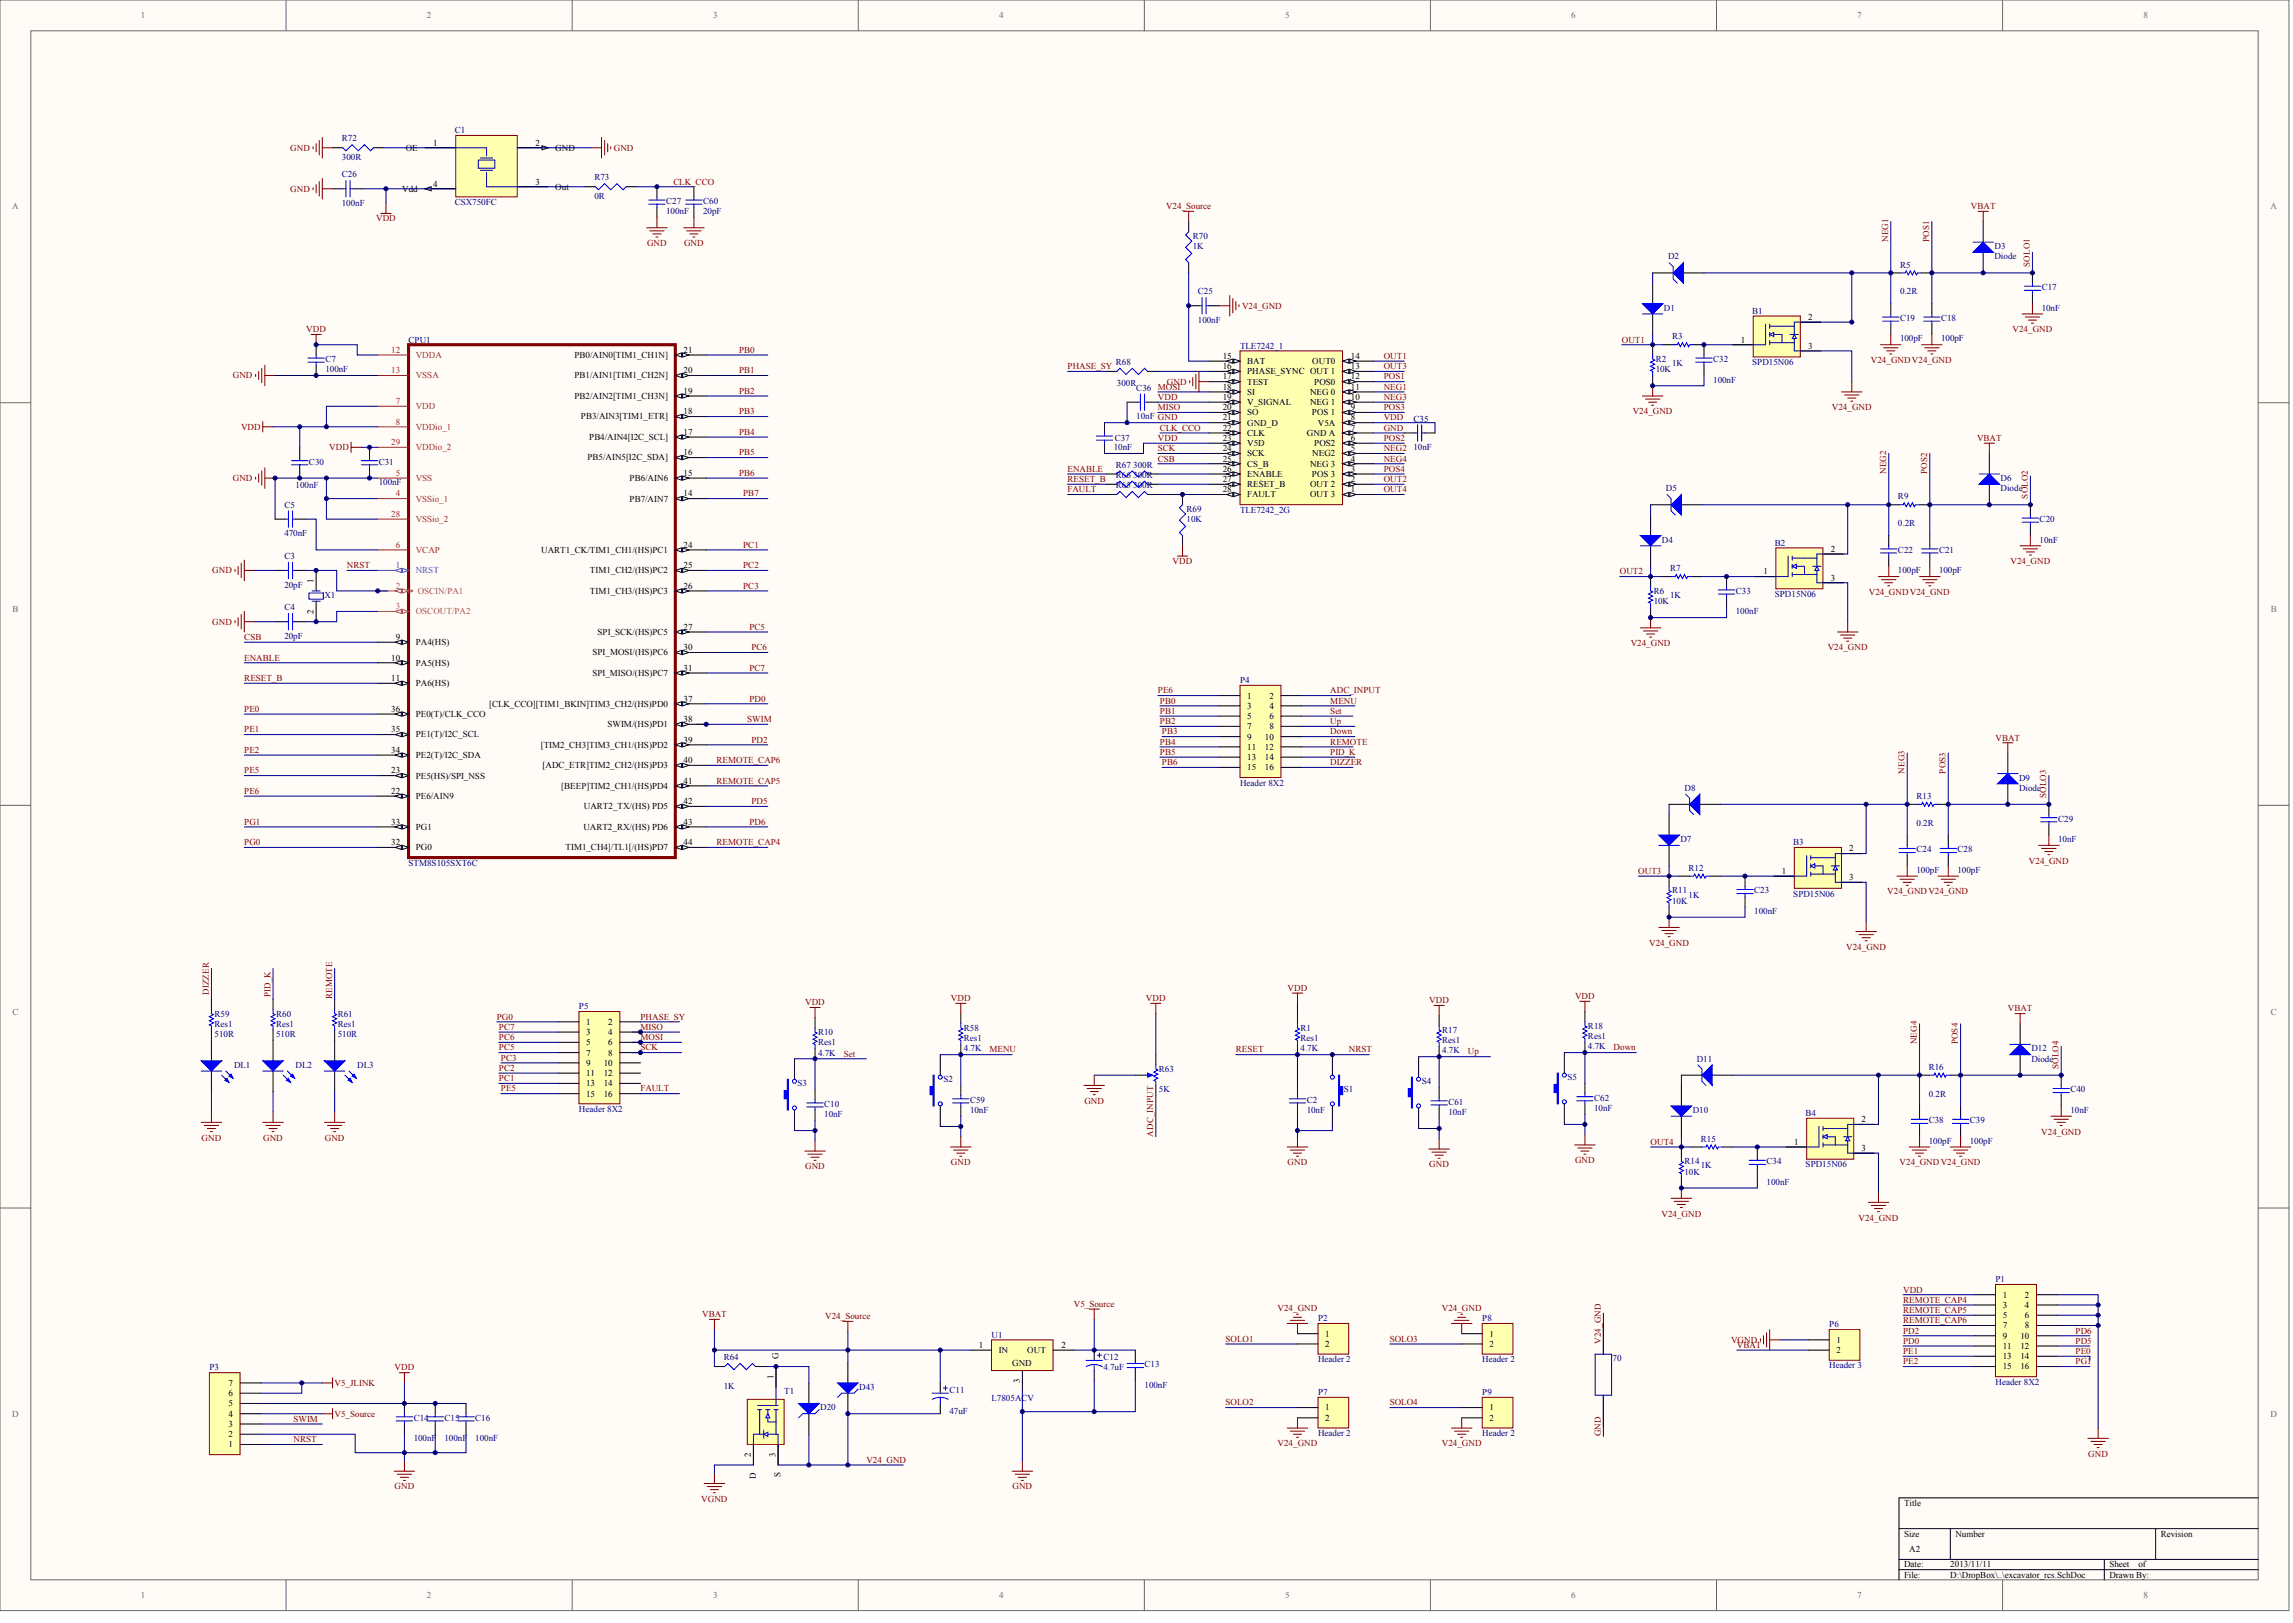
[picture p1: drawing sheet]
<svg xmlns="http://www.w3.org/2000/svg" width="840mm" height="594mm" viewBox="0 0 840 594" stroke-linecap="round" stroke-linejoin="round" font-family="sans-serif">
<defs><g id="words">
<g font-size="3.3" fill="#696969">
<text x="51.6" y="6.7">1</text>
<text x="156.3" y="6.7">2</text>
<text x="261.1" y="6.7">3</text>
<text x="365.8" y="6.7">4</text>
<text x="470.6" y="6.7">5</text>
<text x="575.3" y="6.7">6</text>
<text x="680.1" y="6.7">7</text>
<text x="784.8" y="6.7">8</text>
<text x="4.4" y="76.6">A</text>
<text x="831.3" y="76.6">A</text>
<text x="4.5" y="224">B</text>
<text x="831.4" y="224">B</text>
<text x="4.5" y="371.4">C</text>
<text x="831.4" y="371.4">C</text>
<text x="4.4" y="518.8">D</text>
<text x="831.3" y="518.8">D</text>
<text x="51.6" y="585">1</text>
<text x="156.3" y="585">2</text>
<text x="261.1" y="585">3</text>
<text x="365.8" y="585">4</text>
<text x="470.6" y="585">5</text>
<text x="575.3" y="585">6</text>
<text x="680.1" y="585">7</text>
<text x="784.8" y="585">8</text>
</g>
<g font-size="3.3" fill="#000080">
<text x="125.2" y="51.8">R72</text>
<text x="166.5" y="48.8">C1</text>
<text x="125.2" y="58.5">300R</text>
<text x="125.2" y="64.9">C26</text>
<text x="217.6" y="66">R73</text>
<text x="125.2" y="75.4">100nF</text>
<text x="166.5" y="75.1">CSX750FC</text>
<text x="217.6" y="72.8">0R</text>
<text x="243.9" y="74.7">C27</text>
<text x="257.5" y="74.7">C60</text>
<text x="243.9" y="78.4">100nF</text>
<text x="257.5" y="78.4">20pF</text>
<text x="436.8" y="87.4">R70</text>
<text x="436.8" y="91.2">1K</text>
<text x="610.8" y="95">D2</text>
<text x="730.3" y="91.2">D3</text>
<text x="730.3" y="95">Diode</text>
<text x="695.7" y="98">R5</text>
<text x="438.6" y="107.7">C25</text>
<text x="695.7" y="107.7">0.2R</text>
<text x="747.6" y="106.2">C17</text>
<text x="609.3" y="113.7">D1</text>
<text x="747.6" y="113.7">10nF</text>
<text x="438.6" y="118.2">100nF</text>
<text x="641.6" y="114.9">B1</text>
<text x="695.7" y="117.5">C19</text>
<text x="710.8" y="117.5">C18</text>
<text x="149.6" y="125.4">CPU1</text>
<text x="612.3" y="124.2">R3</text>
<text x="695.7" y="125">100pF</text>
<text x="710.8" y="125">100pF</text>
<text x="454" y="127.6">TLE7242_1</text>
<text x="119.1" y="136.3">100nF</text>
<text x="119.1" y="132.5">C7</text>
<text x="408.6" y="133.6">R68</text>
<text x="606.3" y="136.3">10K</text>
<text x="606.3" y="132.5">R2</text>
<text x="612.3" y="134">1K</text>
<text x="627.3" y="132.5">C32</text>
<text x="641.6" y="133.6">SPD15N06</text>
<text x="408.9" y="141.1">300R</text>
<text x="416.1" y="143">C36</text>
<text x="627.3" y="140">100nF</text>
<text x="416.1" y="153.5">10nF GND</text>
<text x="517.6" y="154.3">C35</text>
<text x="408.2" y="161.4">C37</text>
<text x="407.8" y="164.8">10nF</text>
<text x="517.6" y="164.8">10nF</text>
<text x="113.1" y="170.1">C30</text>
<text x="138.7" y="170.1">C31</text>
<text x="408.6" y="171.2">R67</text>
<text x="415" y="171.2">300R</text>
<text x="108.2" y="178.7">100nF</text>
<text x="138.7" y="177.6">100nF</text>
<text x="408.6" y="178.7">R65</text>
<text x="408.6" y="174.9">R66</text>
<text x="415" y="178.7">300R</text>
<text x="415" y="174.9">300R</text>
<text x="610" y="179.8">D5</text>
<text x="732.6" y="176.1">D6</text>
<text x="732.6" y="179.8">Diode</text>
<text x="104.1" y="185.8">C5</text>
<text x="695" y="182.8">R9</text>
<text x="434.5" y="191.1">10K</text>
<text x="434.5" y="187.3">R69</text>
<text x="454" y="187.7">TLE7242_2G</text>
<text x="746.8" y="191.1">C20</text>
<text x="104.1" y="196.3">470nF</text>
<text x="695" y="192.6">0.2R</text>
<text x="608.5" y="198.6">D4</text>
<text x="649.9" y="199.7">B2</text>
<text x="695" y="202.4">C22</text>
<text x="710" y="202.4">C21</text>
<text x="746.8" y="198.6">10nF</text>
<text x="104.1" y="204.6">C3</text>
<text x="611.5" y="209.1">R7</text>
<text x="695" y="209.9">100pF</text>
<text x="710" y="209.9">100pF</text>
<text x="104.1" y="215.1">20pF</text>
<text x="118.8" y="218.9">X1</text>
<text x="605.5" y="221.1">10K</text>
<text x="605.5" y="217.4">R6</text>
<text x="611.5" y="218.9">1K</text>
<text x="635.6" y="217.4">C33</text>
<text x="649.9" y="218.5">SPD15N06</text>
<text x="104.1" y="223.4">C4</text>
<text x="635.6" y="224.9">100nF</text>
<text x="104.1" y="233.9">20pF</text>
<text x="454" y="250">P4</text>
<text x="454" y="287.6">Header 8X2</text>
<text x="739.3" y="285.7">D9</text>
<text x="616.8" y="289.5">D8</text>
<text x="701.7" y="292.5">R13</text>
<text x="739.3" y="289.5">Diode</text>
<text x="701.7" y="302.2">0.2R</text>
<text x="753.6" y="300.7">C29</text>
<text x="615.3" y="308.3">D7</text>
<text x="656.6" y="309.4">B3</text>
<text x="753.6" y="308.3">10nF</text>
<text x="149.6" y="316.9">STM8S105SXT6C</text>
<text x="701.7" y="312">C24</text>
<text x="716.8" y="312">C28</text>
<text x="618.3" y="318.8">R12</text>
<text x="701.7" y="319.5">100pF</text>
<text x="716.8" y="319.5">100pF</text>
<text x="612.3" y="327">R11</text>
<text x="618.3" y="328.5">1K</text>
<text x="642.3" y="327">C23</text>
<text x="656.6" y="328.2">SPD15N06</text>
<text x="612.3" y="330.8">10K</text>
<text x="642.3" y="334.5">100nF</text>
<text x="212" y="369.5">P5</text>
<text x="78.6" y="372.1">R59</text>
<text x="78.6" y="375.8">Res1</text>
<text x="101.1" y="372.1">R60</text>
<text x="101.1" y="375.8">Res1</text>
<text x="123.7" y="372.1">R61</text>
<text x="123.7" y="375.8">Res1</text>
<text x="352.9" y="377.3">R58</text>
<text x="476.2" y="377.3">R1</text>
<text x="581.5" y="376.6">R18</text>
<text x="78.6" y="379.6">510R</text>
<text x="101.1" y="379.6">510R</text>
<text x="123.7" y="379.6">510R</text>
<text x="299.6" y="378.8">R10</text>
<text x="299.6" y="382.6">Res1</text>
<text x="352.9" y="381.1">Res1</text>
<text x="476.2" y="381.1">Res1</text>
<text x="528.1" y="378.1">R17</text>
<text x="528.1" y="381.9">Res1</text>
<text x="581.5" y="380.4">Res1</text>
<text x="299.6" y="386.4">4.7K</text>
<text x="352.9" y="384.9">4.7K</text>
<text x="476.2" y="384.9">4.7K</text>
<text x="528.1" y="385.6">4.7K</text>
<text x="581.5" y="384.1">4.7K</text>
<text x="621.3" y="388.6">D11</text>
<text x="743.8" y="384.9">D12</text>
<text x="743.8" y="388.6">Diode</text>
<text x="85.7" y="390.9">DL1</text>
<text x="108.2" y="390.9">DL2</text>
<text x="130.8" y="390.9">DL3</text>
<text x="424.3" y="392.4">R63</text>
<text x="573.9" y="395.4">S5</text>
<text x="706.2" y="391.6">R16</text>
<text x="292" y="397.6">S3</text>
<text x="345.4" y="396.1">S2</text>
<text x="424.3" y="399.9">5K</text>
<text x="492" y="399.9">S1</text>
<text x="520.6" y="396.9">S4</text>
<text x="706.2" y="401.4">0.2R</text>
<text x="758.1" y="399.9">C40</text>
<text x="212" y="407">Header 8X2</text>
<text x="301.8" y="405.1">C10</text>
<text x="355.2" y="407.4">10nF</text>
<text x="355.2" y="403.6">C59</text>
<text x="478.5" y="407.4">10nF</text>
<text x="478.5" y="403.6">C2</text>
<text x="530.3" y="404.4">C61</text>
<text x="583.7" y="406.6">10nF</text>
<text x="583.7" y="402.9">C62</text>
<text x="619.8" y="407.4">D10</text>
<text x="758.1" y="407.4">10nF</text>
<text x="301.8" y="408.9">10nF</text>
<text x="530.3" y="408.1">10nF</text>
<text x="661.1" y="408.5">B4</text>
<text x="706.2" y="411.1">C38</text>
<text x="721.3" y="411.1">C39</text>
<text x="622.8" y="417.9">R15</text>
<text x="706.2" y="418.7">100pF</text>
<text x="721.3" y="418.7">100pF</text>
<text x="616.8" y="429.9">10K</text>
<text x="616.8" y="426.2">R14</text>
<text x="622.8" y="427.7">1K</text>
<text x="646.9" y="426.2">C34</text>
<text x="661.1" y="427.3">SPD15N06</text>
<text x="646.9" y="433.7">100nF</text>
<text x="730.7" y="469.4">P1</text>
<text x="482.6" y="483.6">P2</text>
<text x="542.7" y="483.6">P8</text>
<text x="669.8" y="485.9">P6</text>
<text x="363.1" y="489.6">U1</text>
<text x="265" y="497.9">R64</text>
<text x="404.1" y="497.9">C12</text>
<text x="76.7" y="501.6">P3</text>
<text x="404.1" y="501.6">4.7uF</text>
<text x="419.1" y="500.5">C13</text>
<text x="482.6" y="498.6">Header 2</text>
<text x="542.7" y="498.6">Header 2</text>
<text x="590.5" y="498.3">70</text>
<text x="669.8" y="500.9">Header 3</text>
<text x="265" y="508.4">1K</text>
<text x="314.6" y="508.8">D43</text>
<text x="347.7" y="509.9">C11</text>
<text x="419.1" y="508">100nF</text>
<text x="730.7" y="506.9">Header 8X2</text>
<text x="287.2" y="510.3">T1</text>
<text x="363.1" y="512.9">L7805ACV</text>
<text x="482.6" y="510.7">P7</text>
<text x="542.7" y="510.7">P9</text>
<text x="151.5" y="520">C14</text>
<text x="162.7" y="520">C15</text>
<text x="174" y="520">C16</text>
<text x="300.3" y="516.3">D20</text>
<text x="347.7" y="517.4">47uF</text>
<text x="151.5" y="527.6">100nF</text>
<text x="162.7" y="527.6">100nF</text>
<text x="174" y="527.6">100nF</text>
<text x="482.6" y="525.7">Header 2</text>
<text x="542.7" y="525.7">Header 2</text>
</g>
<g font-size="3.3">
<text x="158.6" y="53.3">1</text>
<text x="196" y="53.3">2</text>
<text x="148.5" y="55.1">OE</text>
<text x="203.3" y="55.1">GND</text>
<text x="147.3" y="70.2">Vdd</text>
<text x="158.6" y="68.3">4</text>
<text x="196" y="67.5">3</text>
<text x="203.3" y="69.4">Out</text>
<text x="662.1" y="117.1">2</text>
<text x="637.5" y="125.4">1</text>
<text x="210.3" y="131">PB0/AIN0[TIM1_CH1N]</text>
<text x="250.3" y="129.1">21</text>
<text x="447.7" y="131.4">15</text>
<text x="494.6" y="131.4">14</text>
<text x="662.1" y="127.6">3</text>
<text x="250.3" y="136.6">20</text>
<text x="447.7" y="135.1">16</text>
<text x="456.7" y="133.3">BAT</text>
<text x="456.7" y="137">PHASE_SYNC OUT 1</text>
<text x="480.5" y="133.3">OUT0</text>
<text x="494.6" y="135.1">13</text>
<text x="210.3" y="138.5">PB1/AIN1[TIM1_CH2N]</text>
<text x="447.7" y="138.9">17</text>
<text x="447.7" y="142.6">18</text>
<text x="456.7" y="140.8">TEST</text>
<text x="481.2" y="140.8">POS0</text>
<text x="494.6" y="142.6">11</text>
<text x="494.6" y="138.9">12</text>
<text x="210.3" y="146">PB2/AIN2[TIM1_CH3N]</text>
<text x="250.3" y="144.1">19</text>
<text x="447.7" y="146.4">19</text>
<text x="456.7" y="144.5">SI</text>
<text x="456.7" y="148.3">V_SIGNAL</text>
<text x="479.7" y="148.3">NEG 1</text>
<text x="479.7" y="144.5">NEG 0</text>
<text x="494.6" y="146.4">10</text>
<text x="212.7" y="153.5">PB3/AIN3[TIM1_ETR]</text>
<text x="250.3" y="151.7">18</text>
<text x="447.7" y="150.2">20</text>
<text x="447.7" y="153.9">21</text>
<text x="456.7" y="152">SO</text>
<text x="456.7" y="155.8">GND_D</text>
<text x="480.4" y="152">POS 1</text>
<text x="482.5" y="155.8">V5A</text>
<text x="494.6" y="153.9">8</text>
<text x="494.6" y="150.2">9</text>
<text x="215.7" y="161">PB4/AIN4[I2C_SCL]</text>
<text x="250.3" y="159.2">17</text>
<text x="447.7" y="157.7">22</text>
<text x="447.7" y="161.4">23</text>
<text x="456.7" y="159.5">CLK</text>
<text x="478.5" y="159.5">GND A</text>
<text x="494.6" y="161.4">6</text>
<text x="494.6" y="157.7">7</text>
<text x="250.3" y="166.7">16</text>
<text x="447.7" y="165.2">24</text>
<text x="456.7" y="163.3">V5D</text>
<text x="456.7" y="167.1">SCK</text>
<text x="480.5" y="167.1">NEG2</text>
<text x="481.2" y="163.3">POS2</text>
<text x="494.6" y="165.2">5</text>
<text x="215.1" y="168.6">PB5/AIN5[I2C_SDA]</text>
<text x="447.7" y="168.9">25</text>
<text x="447.7" y="172.7">26</text>
<text x="456.7" y="170.8">CS_B</text>
<text x="479.7" y="170.8">NEG 3</text>
<text x="494.6" y="172.7">3</text>
<text x="494.6" y="168.9">4</text>
<text x="230.5" y="176.1">PB6/AIN6</text>
<text x="250.3" y="174.2">15</text>
<text x="447.7" y="176.4">27</text>
<text x="456.7" y="174.6">ENABLE</text>
<text x="456.7" y="178.3">RESET_B</text>
<text x="479.7" y="178.3">OUT 2</text>
<text x="480.4" y="174.6">POS 3</text>
<text x="494.6" y="176.4">2</text>
<text x="230.5" y="183.6">PB7/AIN7</text>
<text x="250.3" y="181.7">14</text>
<text x="447.7" y="180.2">28</text>
<text x="456.7" y="182.1">FAULT</text>
<text x="479.7" y="182.1">OUT 3</text>
<text x="494.6" y="180.2">1</text>
<text x="198.2" y="202.4">UART1_CK/TIM1_CH1/(HS)PC1</text>
<text x="250.3" y="200.5">24</text>
<text x="670.4" y="202">2</text>
<text x="216" y="209.9">TIM1_CH2/(HS)PC2</text>
<text x="250.3" y="208">25</text>
<text x="114.8" y="213.3" transform="rotate(-90 114.8 213.3)">1</text>
<text x="250.3" y="215.5">26</text>
<text x="645.7" y="210.2">1</text>
<text x="670.4" y="212.5">3</text>
<text x="216" y="217.4">TIM1_CH3/(HS)PC3</text>
<text x="114.8" y="224.8" transform="rotate(-90 114.8 224.8)">2</text>
<text x="218.8" y="232.4">SPI_SCK/(HS)PC5</text>
<text x="250.3" y="230.5">27</text>
<text x="144.9" y="234.3">9</text>
<text x="152.2" y="236.2">PA4(HS)</text>
<text x="216.9" y="239.9">SPI_MOSI/(HS)PC6</text>
<text x="250.3" y="238">30</text>
<text x="143.3" y="241.8">10</text>
<text x="152.2" y="243.7">PA5(HS)</text>
<text x="250.3" y="245.5">31</text>
<text x="143.3" y="249.3">11</text>
<text x="152.2" y="251.2">PA6(HS)</text>
<text x="216.9" y="247.4">SPI_MISO/(HS)PC7</text>
<text x="250.3" y="256.8">37</text>
<text x="456.7" y="255.7">1</text>
<text x="464.8" y="255.7">2</text>
<text x="143.3" y="260.6">36</text>
<text x="152.2" y="262.4">PE0(T)/CLK_CCO</text>
<text x="179.1" y="258.7">[CLK_CCO][TIM1_BKIN]TIM3_CH2/(HS)PD0</text>
<text x="456.7" y="259.4">3</text>
<text x="456.7" y="263.2">5</text>
<text x="464.8" y="259.4">4</text>
<text x="464.8" y="263.2">6</text>
<text x="143.3" y="268.1">35</text>
<text x="152.2" y="269.9">PE1(T)/I2C_SCL</text>
<text x="222.5" y="266.2">SWIM/(HS)PD1</text>
<text x="250.3" y="264.3">38</text>
<text x="456.7" y="266.9">7</text>
<text x="464.8" y="266.9">8</text>
<text x="143.3" y="275.6">34</text>
<text x="198" y="273.7">[TIM2_CH3]TIM3_CH1/(HS)PD2</text>
<text x="250.3" y="271.8">39</text>
<text x="456.7" y="270.7">9</text>
<text x="456.7" y="274.5">11</text>
<text x="463.1" y="270.7">10</text>
<text x="463.1" y="274.5">12</text>
<text x="152.2" y="277.5">PE2(T)/I2C_SDA</text>
<text x="198.7" y="281.2">[ADC_ETR]TIM2_CH2/(HS)PD3</text>
<text x="250.3" y="279.3">40</text>
<text x="456.7" y="278.2">13</text>
<text x="456.7" y="282">15</text>
<text x="463.1" y="278.2">14</text>
<text x="463.1" y="282">16</text>
<text x="143.3" y="283.1">23</text>
<text x="152.2" y="285">PE5(HS)/SPI_NSS</text>
<text x="250.3" y="286.8">41</text>
<text x="143.3" y="290.6">22</text>
<text x="152.2" y="292.5">PE6/AIN9</text>
<text x="205.5" y="288.7">[BEEP]TIM2_CH1/(HS)PD4</text>
<text x="213.8" y="296.2">UART2_TX/(HS) PD5</text>
<text x="250.3" y="294.4">42</text>
<text x="143.3" y="301.9">33</text>
<text x="152.2" y="303.7">PG1</text>
<text x="213.6" y="303.7">UART2_RX/(HS) PD6</text>
<text x="250.3" y="301.9">43</text>
<text x="143.3" y="309.4">32</text>
<text x="152.2" y="311.3">PG0</text>
<text x="207.1" y="311.3">TIM1_CH4]/TL1[/(HS)PD7</text>
<text x="250.3" y="309.4">44</text>
<text x="677.2" y="311.6">2</text>
<text x="652.5" y="319.9">1</text>
<text x="677.2" y="322.1">3</text>
<text x="214.6" y="375.1">1</text>
<text x="222.7" y="375.1">2</text>
<text x="214.6" y="378.8">3</text>
<text x="214.6" y="382.6">5</text>
<text x="222.7" y="378.8">4</text>
<text x="222.7" y="382.6">6</text>
<text x="214.6" y="386.4">7</text>
<text x="222.7" y="386.4">8</text>
<text x="214.6" y="390.1">9</text>
<text x="214.6" y="393.9">11</text>
<text x="221.1" y="390.1">10</text>
<text x="221.1" y="393.9">12</text>
<text x="214.6" y="397.6">13</text>
<text x="214.6" y="401.4">15</text>
<text x="221.1" y="397.6">14</text>
<text x="221.1" y="401.4">16</text>
<text x="681.7" y="410.8">2</text>
<text x="657" y="419">1</text>
<text x="681.7" y="421.3">3</text>
<text x="733.3" y="475">1</text>
<text x="733.3" y="478.7">3</text>
<text x="741.4" y="475">2</text>
<text x="741.4" y="478.7">4</text>
<text x="733.3" y="482.5">5</text>
<text x="741.4" y="482.5">6</text>
<text x="485.2" y="489.3">1</text>
<text x="545.4" y="489.3">1</text>
<text x="672.4" y="491.5">1</text>
<text x="733.3" y="486.2">7</text>
<text x="733.3" y="490">9</text>
<text x="739.8" y="490">10</text>
<text x="741.4" y="486.2">8</text>
<text x="285.1" y="497.6" transform="rotate(-90 285.1 497.6)">G</text>
<text x="358.4" y="493.4">1</text>
<text x="365.7" y="495.3">IN</text>
<text x="376.2" y="495.3">OUT</text>
<text x="388.6" y="493.4">2</text>
<text x="485.2" y="493">2</text>
<text x="545.4" y="493">2</text>
<text x="672.4" y="495.3">2</text>
<text x="733.3" y="493.8">11</text>
<text x="733.3" y="497.5">13</text>
<text x="739.8" y="493.8">12</text>
<text x="739.8" y="497.5">14</text>
<text x="370.6" y="500.1">GND</text>
<text x="733.3" y="501.3">15</text>
<text x="739.8" y="501.3">16</text>
<text x="83.7" y="507.3">7</text>
<text x="283.2" y="504.9" transform="rotate(-90 283.2 504.9)">1</text>
<text x="373.4" y="506.4" transform="rotate(-90 373.4 506.4)">3</text>
<text x="83.7" y="514.8">5</text>
<text x="83.7" y="511">6</text>
<text x="83.7" y="518.5">4</text>
<text x="485.2" y="516.3">1</text>
<text x="485.2" y="520">2</text>
<text x="545.4" y="516.3">1</text>
<text x="545.4" y="520">2</text>
<text x="83.7" y="526.1">2</text>
<text x="83.7" y="522.3">3</text>
<text x="83.7" y="529.8">1</text>
<text x="274.9" y="533.2" transform="rotate(-90 274.9 533.2)">2</text>
<text x="283.9" y="533.2" transform="rotate(-90 283.9 533.2)">3</text>
<text x="276.8" y="541.3" transform="rotate(-90 276.8 541.3)">D</text>
<text x="285.8" y="540.8" transform="rotate(-90 285.8 540.8)">S</text>
<text x="697.2" y="551.2">Title</text>
<text x="697.2" y="562.5">Size</text>
<text x="716" y="562.5">Number</text>
<text x="791.2" y="562.5">Revision</text>
<text x="699.1" y="568.1">A2</text>
<text x="697.2" y="573.7">Date:</text>
<text x="714.1" y="573.7">2013/11/11</text>
<text x="772.4" y="573.7">Sheet</text>
<text x="783" y="573.7">of</text>
<text x="697.2" y="577.5">File:</text>
<text x="714.1" y="577.5">D:\DropBox\..\excavator_rcs.SchDoc</text>
<text x="772.4" y="577.5">Drawn By:</text>
</g>
<g font-size="3.3" fill="#800000">
<text x="106.3" y="55.1">GND</text>
<text x="224.8" y="55.1">GND</text>
<text x="106.3" y="70.2">GND</text>
<text x="246.6" y="67.5">CLK_CCO</text>
<text x="427" y="76.6">V24_Source</text>
<text x="721.7" y="76.6">VBAT</text>
<text x="137.7" y="81.1">VDD</text>
<text x="691.4" y="88.6" transform="rotate(-90 691.4 88.6)">NEG1</text>
<text x="706.4" y="88.6" transform="rotate(-90 706.4 88.6)">POS1</text>
<text x="236.9" y="90.1">GND</text>
<text x="250.5" y="90.1">GND</text>
<text x="743.2" y="97.6" transform="rotate(-90 743.2 97.6)">SOLO1</text>
<text x="454.8" y="113">V24_GND</text>
<text x="112.2" y="121.6">VDD</text>
<text x="593.9" y="125.4">OUT1</text>
<text x="736.9" y="121.6">V24_GND</text>
<text x="270.6" y="129.1">PB0</text>
<text x="506.7" y="131.4">OUT1</text>
<text x="270.6" y="136.6">PB1</text>
<text x="390.9" y="135.1">PHASE_SY</text>
<text x="506.7" y="135.1">OUT3</text>
<text x="685" y="132.9">V24_GNDV24_GND</text>
<text x="85.2" y="138.5">GND</text>
<text x="424" y="142.6">MOSI</text>
<text x="427.3" y="140.8">GND</text>
<text x="506.7" y="138.9">POS1</text>
<text x="506.7" y="142.6">NEG1</text>
<text x="270.6" y="144.1">PB2</text>
<text x="424" y="146.4">VDD</text>
<text x="506.7" y="146.4">NEG3</text>
<text x="270.6" y="151.7">PB3</text>
<text x="424" y="150.2">MISO</text>
<text x="506.7" y="153.9">VDD</text>
<text x="506.7" y="150.2">POS3</text>
<text x="597.8" y="151.7">V24_GND</text>
<text x="670.8" y="150.2">V24_GND</text>
<text x="88.3" y="157.3">VDD</text>
<text x="270.6" y="159.2">PB4</text>
<text x="424" y="161.4">VDD</text>
<text x="424.7" y="157.7">CLK_CCO</text>
<text x="506.7" y="157.7">GND</text>
<text x="506.7" y="161.4">POS2</text>
<text x="723.9" y="161.4">VBAT</text>
<text x="120.6" y="164.8">VDD</text>
<text x="270.6" y="166.7">PB5</text>
<text x="424" y="165.2">SCK</text>
<text x="506.7" y="165.2">NEG2</text>
<text x="390.9" y="172.7">ENABLE</text>
<text x="424" y="168.9">CSB</text>
<text x="506.7" y="168.9">NEG4</text>
<text x="506.7" y="172.7">POS4</text>
<text x="690.6" y="173.5" transform="rotate(-90 690.6 173.5)">NEG2</text>
<text x="705.7" y="173.5" transform="rotate(-90 705.7 173.5)">POS2</text>
<text x="85.2" y="176.1">GND</text>
<text x="270.6" y="174.2">PB6</text>
<text x="390.9" y="176.4">RESET_B</text>
<text x="506.7" y="176.4">OUT2</text>
<text x="272.1" y="181.7">PB7</text>
<text x="390.9" y="180.2">FAULT</text>
<text x="506.7" y="180.2">OUT4</text>
<text x="742.5" y="182.5" transform="rotate(-90 742.5 182.5)">SOLO2</text>
<text x="272.1" y="200.5">PC1</text>
<text x="77.7" y="209.9">GND</text>
<text x="127" y="208">NRST</text>
<text x="272.1" y="208">PC2</text>
<text x="429.4" y="206.5">VDD</text>
<text x="736.2" y="206.5">V24_GND</text>
<text x="272.1" y="215.5">PC3</text>
<text x="593.1" y="210.2">OUT2</text>
<text x="684.3" y="217.8">V24_GNDV24_GND</text>
<text x="77.7" y="228.6">GND</text>
<text x="274.4" y="230.5">PC5</text>
<text x="89.5" y="234.3">CSB</text>
<text x="275.1" y="238">PC6</text>
<text x="597.1" y="236.5">V24_GND</text>
<text x="669.3" y="238">V24_GND</text>
<text x="89.5" y="241.8">ENABLE</text>
<text x="274.4" y="245.5">PC7</text>
<text x="89.5" y="249.3">RESET_B</text>
<text x="274.4" y="256.8">PD0</text>
<text x="424" y="253.8">PE6</text>
<text x="424.7" y="257.6">PB0</text>
<text x="487.1" y="257.6">MENU</text>
<text x="487.1" y="253.8">ADC_INPUT</text>
<text x="89.5" y="260.6">PE0</text>
<text x="424.7" y="261.3">PB1</text>
<text x="487.1" y="261.3">Set</text>
<text x="89.5" y="268.1">PE1</text>
<text x="273.6" y="264.3">SWIM</text>
<text x="424.7" y="265.1">PB2</text>
<text x="425.5" y="268.8">PB3</text>
<text x="487.1" y="265.1">Up</text>
<text x="487.1" y="268.8">Down</text>
<text x="89.5" y="275.6">PE2</text>
<text x="275.1" y="271.8">PD2</text>
<text x="424.7" y="272.6">PB4</text>
<text x="487.1" y="272.6">REMOTE</text>
<text x="730.7" y="271.1">VBAT</text>
<text x="262.4" y="279.3">REMOTE_CAP6</text>
<text x="424.7" y="276.3">PB5</text>
<text x="425.5" y="280.1">PB6</text>
<text x="487.1" y="276.3">PID_K</text>
<text x="487.1" y="280.1">DIZZER</text>
<text x="89.5" y="283.1">PE5</text>
<text x="262.4" y="286.8">REMOTE_CAP5</text>
<text x="697.4" y="283.2" transform="rotate(-90 697.4 283.2)">NEG3</text>
<text x="712.4" y="283.2" transform="rotate(-90 712.4 283.2)">POS3</text>
<text x="89.5" y="290.6">PE6</text>
<text x="749.3" y="292.2" transform="rotate(-90 749.3 292.2)">SOLO3</text>
<text x="275.1" y="294.4">PD5</text>
<text x="89.5" y="301.9">PG1</text>
<text x="274.4" y="301.9">PD6</text>
<text x="89.5" y="309.4">PG0</text>
<text x="262.4" y="309.4">REMOTE_CAP4</text>
<text x="742.9" y="316.1">V24_GND</text>
<text x="599.9" y="319.9">OUT3</text>
<text x="691.1" y="327.4">V24_GNDV24_GND</text>
<text x="603.9" y="346.2">V24_GND</text>
<text x="676" y="347.7">V24_GND</text>
<text x="76.5" y="364.3" transform="rotate(-90 76.5 364.3)">DIZZER</text>
<text x="99" y="365" transform="rotate(-90 99 365)">PID_K</text>
<text x="121.6" y="365.8" transform="rotate(-90 121.6 365.8)">REMOTE</text>
<text x="471.5" y="362.7">VDD</text>
<text x="576.7" y="365.7">VDD</text>
<text x="294.8" y="368">VDD</text>
<text x="348.2" y="366.5">VDD</text>
<text x="419.6" y="366.5">VDD</text>
<text x="523.4" y="367.2">VDD</text>
<text x="735.2" y="370.2">VBAT</text>
<text x="181.9" y="373.2">PG0</text>
<text x="182.7" y="377">PC7</text>
<text x="234.5" y="377">MISO</text>
<text x="234.5" y="373.2">PHASE_SY</text>
<text x="182.7" y="380.7">PC6</text>
<text x="234.5" y="380.7">MOSI</text>
<text x="701.9" y="382.3" transform="rotate(-90 701.9 382.3)">NEG4</text>
<text x="716.9" y="382.3" transform="rotate(-90 716.9 382.3)">POS4</text>
<text x="182.7" y="384.5">PC5</text>
<text x="183.4" y="388.2">PC3</text>
<text x="234.5" y="384.5">SCK</text>
<text x="309" y="386.7">Set</text>
<text x="362.3" y="385.2">MENU</text>
<text x="452.5" y="385.2">RESET</text>
<text x="493.9" y="385.2">NRST</text>
<text x="537.5" y="386">Up</text>
<text x="590.9" y="384.5">Down</text>
<text x="182.7" y="395.7">PC1</text>
<text x="182.7" y="392">PC2</text>
<text x="753.8" y="391.3" transform="rotate(-90 753.8 391.3)">SOLO4</text>
<text x="183.4" y="399.5">PE5</text>
<text x="234.5" y="399.5">FAULT</text>
<text x="397.1" y="404">GND</text>
<text x="73.8" y="417.5">GND</text>
<text x="96.4" y="417.5">GND</text>
<text x="118.9" y="417.5">GND</text>
<text x="422.3" y="416.1" transform="rotate(-90 422.3 416.1)">ADC_INPUT</text>
<text x="604.4" y="419">OUT4</text>
<text x="747.4" y="415.3">V24_GND</text>
<text x="576.7" y="425.8">GND</text>
<text x="294.8" y="428">GND</text>
<text x="348.2" y="426.5">GND</text>
<text x="471.5" y="426.5">GND</text>
<text x="523.4" y="427.3">GND</text>
<text x="695.6" y="426.5">V24_GNDV24_GND</text>
<text x="608.4" y="445.3">V24_GND</text>
<text x="680.5" y="446.8">V24_GND</text>
<text x="696.8" y="473.1">VDD</text>
<text x="393.2" y="478.4">V5_Source</text>
<text x="467.8" y="479.9">V24_GND</text>
<text x="527.9" y="479.9">V24_GND</text>
<text x="696.8" y="476.9">REMOTE_CAP4</text>
<text x="257.1" y="482.1">VBAT</text>
<text x="302.2" y="482.9">V24_Source</text>
<text x="696.8" y="480.6">REMOTE_CAP5</text>
<text x="696.8" y="484.4">REMOTE_CAP6</text>
<text x="448.8" y="491.1">SOLO1</text>
<text x="508.9" y="491.1">SOLO3</text>
<text x="586.1" y="491.9" transform="rotate(-90 586.1 491.9)">V24_GND</text>
<text x="633.9" y="491.5">VGND</text>
<text x="696.8" y="488.1">PD2</text>
<text x="696.8" y="491.9">PD0</text>
<text x="760" y="488.1">PD6</text>
<text x="760" y="491.9">PD5</text>
<text x="636" y="493.4">VBAT</text>
<text x="696.8" y="495.6">PE1</text>
<text x="760" y="495.6">PE0</text>
<text x="144.5" y="501.6">VDD</text>
<text x="696.8" y="499.4">PE2</text>
<text x="760" y="499.4">PG1</text>
<text x="122.5" y="507.3">V5_JLINK</text>
<text x="448.8" y="514.4">SOLO2</text>
<text x="508.9" y="514.4">SOLO4</text>
<text x="107.5" y="520.4">SWIM</text>
<text x="122.5" y="518.5">V5_Source</text>
<text x="107.5" y="527.9">NRST</text>
<text x="586.1" y="525.7" transform="rotate(-90 586.1 525.7)">GND</text>
<text x="467.8" y="529.4">V24_GND</text>
<text x="527.9" y="529.4">V24_GND</text>
<text x="764.7" y="533.2">GND</text>
<text x="317.2" y="535.4">V24_GND</text>
<text x="144.5" y="545.2">GND</text>
<text x="370.8" y="545.2">GND</text>
<text x="256.8" y="549.7">VGND</text>
</g>
<g font-size="3.3" fill="#ee0e22">
<text x="143.3" y="129.1">12</text>
<text x="152.2" y="131">VDDA</text>
<text x="143.3" y="136.6">13</text>
<text x="152.2" y="138.5">VSSA</text>
<text x="144.9" y="147.9">7</text>
<text x="152.2" y="149.8">VDD</text>
<text x="144.9" y="155.4">8</text>
<text x="152.2" y="157.3">VDDio_1</text>
<text x="143.3" y="162.9">29</text>
<text x="152.2" y="164.8">VDDio_2</text>
<text x="144.9" y="174.2">5</text>
<text x="152.2" y="176.1">VSS</text>
<text x="144.9" y="181.7">4</text>
<text x="152.2" y="183.6">VSSio_1</text>
<text x="143.3" y="189.2">28</text>
<text x="152.2" y="191.1">VSSio_2</text>
<text x="144.9" y="200.5">6</text>
<text x="152.2" y="202.4">VCAP</text>
</g>
<g font-size="3.3" fill="#009cca">
<text x="144.9" y="208">1</text>
<text x="152.2" y="209.9">NRST</text>
</g>
<g font-size="3.3" fill="#c5008e">
<text x="144.9" y="215.5">2</text>
<text x="153" y="217.4">OSCIN/PA1</text>
<text x="144.9" y="223">3</text>
<text x="152.2" y="224.9">OSCOUT/PA2</text>
</g>
</g></defs>
<g fill="#fffcf8" stroke="#696969" stroke-width=".37">
<path d="M0 0h838.1v589.5h-838.1z"/>
<path d="M11.3 11.3h815.6v567h-815.6z"/>
</g>
<g fill="none" stroke="#696969" stroke-width=".37">
<path d="M104.8 0v11.3M209.5 0v11.3M314.3 0v11.3M419 0v11.3M523.8 0v11.3M628.5 0v11.3M733.3 0v11.3M0 147.4h11.3M826.9 147.4h11.3M0 294.8h11.3M826.9 294.8h11.3M0 442.2h11.3"/>
<path d="M826.9 442.2h11.3M104.8 578.3v11.3M209.5 578.3v11.3M314.3 578.3v11.3M419 578.3v11.3M523.8 578.3v11.3M628.5 578.3v11.3M733.3 578.3v11.3"/>
</g>
<path d="M695.3 559.5h131.6M714.1 559.5v11.3M789.3 559.5v11.3M826.9 548.3h-131.6v30M695.3 570.8h131.6M695.3 574.6h131.6M770.5 570.8v7.5" fill="none" stroke="#000" stroke-width=".37"/>
<path d="M454 128.4h37.6v56.3h-37.6z" fill="#ffffb0" stroke="#800000" stroke-width=".37"/>
<path d="M491.6 181h11.3" fill="none" stroke="#000" stroke-width=".38"/>
<g fill="#fffcf8" stroke="#000" stroke-width=".37">
<path d="M491.6 181l2.3-.7v1.5z"/>
<path d="M494.3 180.3l2.2 .7-2.2 .8z"/>
</g>
<path d="M491.6 177.3h11.3" fill="none" stroke="#000" stroke-width=".38"/>
<g fill="#fffcf8" stroke="#000" stroke-width=".37">
<path d="M491.6 177.3l2.3-.8v1.5z"/>
<path d="M494.3 176.5l2.2 .8-2.2 .7z"/>
</g>
<path d="M491.6 173.5h11.3" fill="none" stroke="#000" stroke-width=".38"/>
<g fill="#fffcf8" stroke="#000" stroke-width=".37">
<path d="M491.6 173.5l2.3-.8v1.5z"/>
<path d="M494.3 172.7l2.2 .8-2.2 .7z"/>
</g>
<path d="M491.6 169.7h11.3" fill="none" stroke="#000" stroke-width=".38"/>
<g fill="#fffcf8" stroke="#000" stroke-width=".37">
<path d="M491.6 169.7l2.3-.7v1.5z"/>
<path d="M494.3 169l2.2 .7-2.2 .8z"/>
</g>
<path d="M491.6 166h11.3" fill="none" stroke="#000" stroke-width=".38"/>
<g fill="#fffcf8" stroke="#000" stroke-width=".37">
<path d="M491.6 166l2.3-.8v1.5z"/>
<path d="M494.3 165.2l2.2 .8-2.2 .7z"/>
</g>
<path d="M491.6 162.2h11.3" fill="none" stroke="#000" stroke-width=".38"/>
<g fill="#fffcf8" stroke="#000" stroke-width=".37">
<path d="M491.6 162.2l2.3-.7v1.5z"/>
<path d="M494.3 161.5l2.2 .7-2.2 .8z"/>
</g>
<path d="M491.6 158.5h11.3" fill="none" stroke="#000" stroke-width=".38"/>
<g fill="#fffcf8" stroke="#000" stroke-width=".37">
<path d="M491.6 158.5l2.3-.8v1.5z"/>
<path d="M494.3 157.7l2.2 .8-2.2 .7z"/>
</g>
<path d="M491.6 154.7h11.3" fill="none" stroke="#000" stroke-width=".38"/>
<g fill="#fffcf8" stroke="#000" stroke-width=".37">
<path d="M491.6 154.7l2.3-.7v1.5z"/>
<path d="M494.3 154l2.2 .7-2.2 .8z"/>
</g>
<path d="M491.6 151h11.3" fill="none" stroke="#000" stroke-width=".38"/>
<g fill="#fffcf8" stroke="#000" stroke-width=".37">
<path d="M491.6 151l2.3-.8v1.5z"/>
<path d="M494.3 150.2l2.2 .8-2.2 .7z"/>
</g>
<path d="M491.6 147.2h11.3" fill="none" stroke="#000" stroke-width=".38"/>
<g fill="#fffcf8" stroke="#000" stroke-width=".37">
<path d="M491.6 147.2l2.3-.7v1.5z"/>
<path d="M494.3 146.5l2.2 .7-2.2 .8z"/>
</g>
<path d="M491.6 143.5h11.3" fill="none" stroke="#000" stroke-width=".38"/>
<g fill="#fffcf8" stroke="#000" stroke-width=".37">
<path d="M491.6 143.5l2.3-.8v1.5z"/>
<path d="M494.3 142.7l2.2 .8-2.2 .7z"/>
</g>
<path d="M491.6 139.7h11.3" fill="none" stroke="#000" stroke-width=".38"/>
<g fill="#fffcf8" stroke="#000" stroke-width=".37">
<path d="M491.6 139.7l2.3-.7v1.5z"/>
<path d="M494.3 139l2.2 .7-2.2 .8z"/>
</g>
<path d="M491.6 135.9h11.3" fill="none" stroke="#000" stroke-width=".38"/>
<g fill="#fffcf8" stroke="#000" stroke-width=".37">
<path d="M491.6 135.9l2.3-.7v1.5z"/>
<path d="M494.3 135.2l2.2 .7-2.2 .8z"/>
</g>
<path d="M491.6 132.2h11.3" fill="none" stroke="#000" stroke-width=".38"/>
<g fill="#fffcf8" stroke="#000" stroke-width=".37">
<path d="M491.6 132.2l2.3-.8v1.5z"/>
<path d="M494.3 131.4l2.2 .8-2.2 .7z"/>
</g>
<path d="M442.8 132.2h11.2" fill="none" stroke="#000" stroke-width=".38"/>
<g fill="#fffcf8" stroke="#000" stroke-width=".37">
<path d="M451.8 131.4l2.2 .8-2.2 .7z"/>
<path d="M449.2 132.2l2.2-.8v1.5z"/>
</g>
<path d="M442.8 135.9h11.2" fill="none" stroke="#000" stroke-width=".38"/>
<g fill="#fffcf8" stroke="#000" stroke-width=".37">
<path d="M451.8 135.2l2.2 .7-2.2 .8z"/>
<path d="M449.2 135.9l2.2-.7v1.5z"/>
</g>
<path d="M442.8 139.7h11.2" fill="none" stroke="#000" stroke-width=".38"/>
<g fill="#fffcf8" stroke="#000" stroke-width=".37">
<path d="M451.8 139l2.2 .7-2.2 .8z"/>
<path d="M449.2 139.7l2.2-.7v1.5z"/>
</g>
<path d="M442.8 143.5h11.2" fill="none" stroke="#000" stroke-width=".38"/>
<g fill="#fffcf8" stroke="#000" stroke-width=".37">
<path d="M451.8 142.7l2.2 .8-2.2 .7z"/>
<path d="M449.2 143.5l2.2-.8v1.5z"/>
</g>
<path d="M442.8 147.2h11.2" fill="none" stroke="#000" stroke-width=".38"/>
<g fill="#fffcf8" stroke="#000" stroke-width=".37">
<path d="M451.8 146.5l2.2 .7-2.2 .8z"/>
<path d="M449.2 147.2l2.2-.7v1.5z"/>
</g>
<path d="M442.8 151h11.2" fill="none" stroke="#000" stroke-width=".38"/>
<g fill="#fffcf8" stroke="#000" stroke-width=".37">
<path d="M451.8 150.2l2.2 .8-2.2 .7z"/>
<path d="M449.2 151l2.2-.8v1.5z"/>
</g>
<path d="M442.8 154.7h11.2" fill="none" stroke="#000" stroke-width=".38"/>
<g fill="#fffcf8" stroke="#000" stroke-width=".37">
<path d="M451.8 154l2.2 .7-2.2 .8z"/>
<path d="M449.2 154.7l2.2-.7v1.5z"/>
</g>
<path d="M442.8 158.5h11.2" fill="none" stroke="#000" stroke-width=".38"/>
<g fill="#fffcf8" stroke="#000" stroke-width=".37">
<path d="M451.8 157.7l2.2 .8-2.2 .7z"/>
<path d="M449.2 158.5l2.2-.8v1.5z"/>
</g>
<path d="M442.8 162.2h11.2" fill="none" stroke="#000" stroke-width=".38"/>
<g fill="#fffcf8" stroke="#000" stroke-width=".37">
<path d="M451.8 161.5l2.2 .7-2.2 .8z"/>
<path d="M449.2 162.2l2.2-.7v1.5z"/>
</g>
<path d="M442.8 166h11.2" fill="none" stroke="#000" stroke-width=".38"/>
<g fill="#fffcf8" stroke="#000" stroke-width=".37">
<path d="M451.8 165.2l2.2 .8-2.2 .7z"/>
<path d="M449.2 166l2.2-.8v1.5z"/>
</g>
<path d="M442.8 169.7h11.2" fill="none" stroke="#000" stroke-width=".38"/>
<g fill="#fffcf8" stroke="#000" stroke-width=".37">
<path d="M451.8 169l2.2 .7-2.2 .8z"/>
<path d="M449.2 169.7l2.2-.7v1.5z"/>
</g>
<path d="M442.8 173.5h11.2" fill="none" stroke="#000" stroke-width=".38"/>
<g fill="#fffcf8" stroke="#000" stroke-width=".37">
<path d="M451.8 172.7l2.2 .8-2.2 .7z"/>
<path d="M449.2 173.5l2.2-.8v1.5z"/>
</g>
<path d="M442.8 177.3h11.2" fill="none" stroke="#000" stroke-width=".38"/>
<g fill="#fffcf8" stroke="#000" stroke-width=".37">
<path d="M451.8 176.5l2.2 .8-2.2 .7z"/>
<path d="M449.2 177.3l2.2-.8v1.5z"/>
</g>
<path d="M442.8 181h11.2" fill="none" stroke="#000" stroke-width=".38"/>
<g fill="#fffcf8" stroke="#000" stroke-width=".37">
<path d="M451.8 180.3l2.2 .7-2.2 .8z"/>
<path d="M449.2 181l2.2-.7v1.5z"/>
</g>
<g fill="none" stroke="#800000" stroke-width=".38">
<path d="M93.6 137.1v.7M94.7 135.9v3.1M95.8 134.8v5.3M97 133.7v7.5M97 137.4h3.7M96.2 154.3v3.8M96.2 156.2h3.8M93.6 174.6v.8M94.7 173.5v3M95.8 172.4v5.2M97 171.2v7.6M97 175h3.7"/>
<path d="M86.1 208.4v.8M87.2 207.3v3M88.3 206.2v5.2M89.5 205v7.6M89.5 208.8h3.7M86.1 227.2v.7M87.2 226.1v3M88.3 224.9v5.3M89.5 223.8v7.5M89.5 227.6h3.7M473.2 363.5h3.8M475.1 363.5v3.8"/>
<path d="M471.3 419.8h7.5M475.1 416.1v3.7M472.5 421h5.2M473.6 422.1h3M474.7 423.2h.8M118 517.5h3.8M118 506.2h3.8M121.8 504.3v3.8M121.8 515.6v3.8M146.2 502.5h3.8M148.1 502.5v3.7"/>
</g>
<path d="M119.5 175v7.5h18.8M93.2 208.8h7.5M93.2 227.6h7.5M475.1 367.3v3.7M475.1 408.6v7.5" fill="none" stroke="#000080" stroke-width=".38"/>
<path d="M115.8 126.2v3.7M115.8 133.7v3.7M100.7 208.8h3.8M108.2 208.8h3.8M115.8 208.8v7.5M100.7 227.6h3.8M108.2 227.6h3.8M115.8 220.1v7.5M475.1 371v3.8M475.1 382.3v3.7M475.1 397.3v3.8M475.1 404.8v3.8" fill="none" stroke="#000" stroke-width=".38"/>
<g fill="none" stroke="#00f" stroke-width=".38">
<path d="M112.8 132.6h6M112.8 131.1h6M115.8 129.9v1.2M115.8 132.6v1.1M104.5 208.8h1.1M105.6 205.8v6M107.1 205.8v6M107.1 208.8h1.1M113.1 217.1h5.3v2.2h-5.3zM114.3 216.3h3M104.5 227.6h1.1M105.6 224.6v6"/>
<path d="M107.1 224.6v6M107.1 227.6h1.1M114.3 220.1h3M475.1 374.8v1.5l.7 .4-1.5 .7 1.5 .8-1.5 .7 1.5 .8-1.5 .7 .8 .4v1.5M472.1 403.7h6M472.1 402.2h6M475.1 401.1v1.1M475.1 403.7v1.1"/>
</g>
<path d="M363.1 490.4h22.5v11.3h-22.5z" fill="#ffffb0" stroke="#800000" stroke-width=".37"/>
<g fill="none" stroke="#000" stroke-width=".38">
<path d="M605.1 99.9h7.6M616.4 99.9h7.5M692.3 99.9h3.8M703.6 99.9h3.8M726.2 81.1v7.5M726.2 92.4v7.5M744.2 99.9v3.8M605.1 103.7v7.5M605.1 114.9v7.5M692.3 111.2v3.7M692.3 118.7v3.7M707.4 111.2v3.7"/>
<path d="M707.4 118.7v3.7M744.2 107.4v3.8M605.1 126.2v3.7M605.1 137.4v3.8M608.9 126.2h3.8M620.2 126.2h3.7M728.4 166v7.5M728.4 177.3v7.5M604.4 184.8h7.5M604.4 188.5v7.5M604.4 199.8v7.5M615.7 184.8h7.5"/>
<path d="M691.6 184.8h3.7M691.6 196v3.8M702.9 184.8h3.7M706.6 196v3.8M743.5 184.8v3.7M743.5 192.3v3.7M604.4 211.1v3.7M608.1 211.1h3.8M619.4 211.1h3.8M691.6 203.5v3.8M706.6 203.5v3.8M604.4 222.3v3.8"/>
<path d="M77.4 365.8v3.7M77.4 377v11.3M100 365.8v3.7M100 377v11.3M122.5 365.8v3.7M122.5 377v11.3M351.8 371v3.8M77.4 392.1v7.5M100 392.1v7.5M122.5 392.1v7.5M344.3 386v7.6M351.8 382.3v3.7"/>
<path d="M351.8 397.3v3.8M415.7 393.6h3.8M423.2 386v3.8M423.2 397.3v3.8M344.3 404.8v7.5M351.8 404.8v3.8M355.6 494.2h7.5M385.6 494.2h7.6M400.7 494.2v3.7M415.7 494.2v3.7M374.4 501.7v7.5M400.7 501.7v3.8"/>
<path d="M415.7 501.7v3.8"/>
</g>
<g fill="none" stroke="#800000" stroke-width=".38">
<path d="M396.9 397.3h7.5M398 398.4h5.3M399.2 399.6h3M400.7 393.6v3.7M73.7 410.8h7.5M74.8 412h5.3M75.9 413.1h3M77.1 414.2h.7M77.4 407.1v3.7M96.2 410.8h7.5M97.3 412h5.3M98.5 413.1h3"/>
<path d="M99.6 414.2h.8M100 407.1v3.7M118.8 410.8h7.5M119.9 412h5.3M121 413.1h3M122.2 414.2h.7M122.5 407.1v3.7M348 419.8h7.6M351.8 416.1v3.7M400.3 400.7h.7M349.2 421h5.2M350.3 422.1h3"/>
<path d="M351.4 423.2h.8M398.8 479.2h3.7M400.7 479.2v3.7M259.7 482.9h3.8M261.6 482.9v3.8M144.3 538.5h7.5M145.5 539.6h5.2M148.1 534.8v3.7M370.6 538.5h7.5M371.7 539.6h5.3M374.4 534.8v3.7M764.5 526.5h7.5"/>
<path d="M765.6 527.6h5.3M766.8 528.7h3M767.9 529.9h.7M768.3 522.7v3.8M146.6 540.8h3M147.7 541.9h.8M372.9 540.8h3M374 541.9h.7"/>
</g>
<g fill="none" stroke="#00f" stroke-width=".38">
<path d="M611.2 96.1l1.5 1.5v4.5l1.5 1.6M696.1 99.9h1.5l.4-.8 .7 1.5 .8-1.5 .7 1.5 .8-1.5 .7 1.5 .4-.7h1.5M722.4 88.6h7.5M601.4 114.9h7.5M689.3 116h6M689.3 117.5h6M692.3 114.9v1.1M692.3 117.5v1.2M704.4 116h6M704.4 117.5h6M707.4 114.9v1.1M707.4 117.5v1.2"/>
<path d="M741.2 104.8h6M741.2 106.3h6M744.2 103.7v1.1M744.2 106.3v1.1M605.1 129.9v1.5l.8 .4-1.5 .8 1.5 .7-1.5 .8 1.5 .7-1.5 .8 .7 .3v1.5M612.7 126.2h1.5l.3-.8 .8 1.5 .7-1.5 .8 1.5 .7-1.5 .8 1.5 .4-.7h1.5M724.7 173.5h7.5M600.6 199.8h7.5M610.4 181l1.5 1.5v4.5l1.5 1.5M691.6 199.8v1.1M695.3 184.8h1.5l.4-.8 .8 1.5 .7-1.5 .8 1.5 .7-1.5 .8 1.5 .4-.7h1.5M706.6 199.8v1.1"/>
<path d="M740.4 189.6h6.1M740.4 191.1h6.1M743.5 188.5v1.1M743.5 191.1v1.2M604.4 214.8v1.5l.7 .4-1.5 .7 1.5 .8-1.5 .7 1.5 .8-1.5 .7 .8 .4v1.5M611.9 211.1h1.5l.4-.8 .7 1.5 .8-1.5 .7 1.5 .8-1.5 .7 1.5 .4-.7h1.5M688.6 200.9h6M688.6 202.4h6M691.6 202.4v1.1M703.6 200.9h6M703.6 202.4h6M706.6 202.4v1.1"/>
<path d="M77.4 369.5v1.5l.8 .4-1.5 .8 1.5 .7-1.5 .8 1.5 .7-1.5 .8 .7 .3v1.5M100 369.5v1.5l.7 .4-1.5 .8 1.5 .7-1.5 .8 1.5 .7-1.5 .8 .8 .3v1.5M122.5 369.5v1.5l.8 .4-1.5 .8 1.5 .7-1.5 .8 1.5 .7-1.5 .8 .7 .3v1.5M351.8 374.8v1.5l.8 .4-1.5 .7 1.5 .8-1.5 .7 1.5 .8-1.5 .7 .7 .4v1.5M73.7 392.1h7.5M81.2 393.6l2.6 2.6M82.7 392.1l2.6 2.6M96.2 392.1h7.5M103.7 393.6l2.7 2.6M105.2 392.1l2.7 2.6M118.8 392.1h7.5M126.3 393.6l2.6 2.6"/>
<path d="M127.8 392.1l2.6 2.6M419.5 393.6h1.8M423.2 389.8v1.5l.8 .4-1.5 .7 1.5 .8-1.5 .7 1.5 .8-1.5 .7 .7 .4v1.5M348.8 403.7h6M348.8 402.2h6M351.8 401.1v1.1M351.8 403.7v1.1M397.7 497.9h6M400.7 499.5l1.5 .2 1.4 .5M400.7 499.5l-1.5 .1-1.5 .6M400.7 499.5v2.2M401.8 496.1h1.5"/>
<path d="M402.5 495.3v1.5M412.7 499.1h6M415.7 497.9v1.2M412.7 500.6h6M415.7 500.6v1.1"/>
<circle cx="344.3" cy="394.3" r=".73"/>
<circle cx="344.3" cy="404.1" r=".73"/>
</g>
<g fill="none" stroke="#000080" stroke-width=".38">
<path d="M605.1 99.9v3.8M692.3 81.1v30.1M707.4 81.1v30.1M744.2 92.4v7.5h-36.8M258.6 129.9h22.5M502.9 132.2h11.3M502.9 139.7h11.3M593.9 126.2h11.2M605.1 122.4v3.8h3.8M258.6 160h22.5M424 143.5h18.8M424 151h18.8"/>
<path d="M502.9 143.5h11.3M258.6 175h22.5M258.6 167.5h22.5M424 166h18.8M424 169.7h18.8M691.6 166v30M706.6 166v30M258.6 182.5h22.5M604.4 184.8v3.7M258.6 216.3h22.5M258.6 208.8h22.5M258.6 201.3h22.5"/>
<path d="M593.1 211.1h11.3M604.4 207.3v3.8h3.7M89.5 235.1h48.8M258.6 231.3h22.5M258.6 238.8h22.5M89.5 242.6h48.8M89.5 250.1h48.8M258.6 246.4h22.5M89.5 261.4h48.8M254.8 265.1h26.3M258.6 272.6h22.5M89.5 291.4h48.8"/>
<path d="M258.6 287.7h22.5M258.6 280.1h22.5M258.6 310.2h22.5M77.4 354.5v11.3M100 354.5v11.3M122.5 354.5v11.3M423.2 371v15M77.4 399.6v7.5M100 399.6v7.5M122.5 399.6v7.5M344.3 386h7.5v11.3M351.8 386h18.8"/>
<path d="M400.7 393.6h15M344.3 412.3h7.5M351.8 408.6v7.5M423.2 401.1v15M696.8 477.7h26.4M753.2 477.7h15.1v45M393.2 494.2h22.5M400.7 482.9v11.3M696.8 496.4h26.4M696.8 481.4h26.4M696.8 485.2h26.4M696.8 488.9h26.4"/>
<path d="M753.2 496.4h12.1v1.5M753.2 481.4h15.1M753.2 485.2h15.1M95.5 517.5h22.5M696.8 500.2h26.4M95.5 528.7h22.5M95.5 521.2h22.5"/>
</g>
<g fill="#00f" stroke="#00f" stroke-width=".38">
<path d="M601.4 111.2h7.5l-3.8 3.7z"/>
<path d="M612.7 99.9l3.7-3.8v7.6z"/>
<path d="M722.4 92.4l3.8-3.8 3.7 3.8z"/>
<path d="M600.6 196h7.5l-3.7 3.8z"/>
<path d="M611.9 184.8l3.8-3.8v7.5z"/>
<path d="M724.7 177.3l3.7-3.8 3.8 3.8z"/>
<path d="M73.7 388.3h7.5l-3.8 3.8z"/>
<path d="M82.3 395.4l.8-.7 .7 1.5z"/>
<path d="M83.8 393.9l.8-.7 .7 1.5z"/>
<path d="M96.2 388.3h7.5l-3.7 3.8z"/>
<path d="M104.9 395.4l.7-.7 .8 1.5z"/>
<path d="M106.4 393.9l.7-.7 .8 1.5z"/>
<path d="M118.8 388.3h7.5l-3.8 3.8z"/>
<path d="M127.4 395.4l.8-.7 .7 1.5z"/>
<path d="M128.9 393.9l.8-.7 .7 1.5z"/>
<path d="M420.2 392.8l1.9 .8-1.9 .7z"/>
<path d="M341.7 393.6h.3v11.2h-.3v-4.1h-1.2v-3h1.2z" fill-rule="evenodd"/>
</g>
<path d="M76.7 502.5h11.2v30h-11.2z" fill="#ffffb0" stroke="#800000" stroke-width=".37"/>
<path d="M247.3 287.7h11.3M88 517.5h7.5M88 513.7h7.5M88 510h7.5M88 506.2h7.5M88 528.7h7.5M88 525h7.5M88 521.2h7.5" fill="none" stroke="#000" stroke-width=".38"/>
<path d="M95.5 506.2h22.5M110.5 506.2v3.8h-15" fill="none" stroke="#000080" stroke-width=".38"/>
<path d="M149.6 126.2h97.7v187.7h-97.7z" fill="none" stroke="#800000" stroke-width="1.1"/>
<g fill="#fffcf8" stroke="#000" stroke-width=".37">
<path d="M247.3 287.7l2.3-.8v1.5z"/>
<path d="M249.9 286.9l2.3 .8-2.3 .7z"/>
</g>
<path d="M247.3 295.2h11.3" fill="none" stroke="#000" stroke-width=".38"/>
<g fill="#fffcf8" stroke="#000" stroke-width=".37">
<path d="M247.3 295.2l2.3-.8v1.5z"/>
<path d="M249.9 294.4l2.3 .8-2.3 .7z"/>
</g>
<path d="M247.3 302.7h11.3" fill="none" stroke="#000" stroke-width=".38"/>
<g fill="#fffcf8" stroke="#000" stroke-width=".37">
<path d="M247.3 302.7l2.3-.8v1.5z"/>
<path d="M249.9 301.9l2.3 .8-2.3 .7z"/>
</g>
<path d="M138.3 208.8h11.3" fill="none" stroke="#009cca" stroke-width=".38"/>
<g fill="#fffcf8" stroke="#009cca" stroke-width=".37">
<path d="M147.3 208l2.3 .8-2.3 .7z"/>
<path d="M144.7 208.8l2.3-.8v1.5z"/>
</g>
<path d="M138.3 216.3h11.3" fill="none" stroke="#c5008e" stroke-width=".38"/>
<path d="M149.6 215.6l1.5 .7-1.5 .8" fill="none" stroke="#c5008e" stroke-width=".37"/>
<g fill="#fffcf8" stroke="#c5008e" stroke-width=".37">
<path d="M147.3 215.6l2.3 .7-2.3 .8z"/>
<path d="M144.7 216.3l2.3-.7v1.5z"/>
</g>
<path d="M138.3 223.8h11.3" fill="none" stroke="#c5008e" stroke-width=".38"/>
<g fill="#fffcf8" stroke="#c5008e" stroke-width=".37">
<path d="M147.3 223.1l2.3 .7-2.3 .8z"/>
<path d="M144.7 223.8l2.3-.7v1.5z"/>
</g>
<path d="M138.3 148.7h11.3M138.3 175h11.3M138.3 182.5h11.3M138.3 201.3h11.3" fill="none" stroke="#ee0e22" stroke-width=".38"/>
<path d="M247.3 280.1h11.3" fill="none" stroke="#000" stroke-width=".38"/>
<g fill="#fffcf8" stroke="#000" stroke-width=".37">
<path d="M247.3 280.1l2.3-.7v1.5z"/>
<path d="M249.9 279.4l2.3 .7-2.3 .8z"/>
</g>
<path d="M247.3 272.6h11.3" fill="none" stroke="#000" stroke-width=".38"/>
<g fill="#fffcf8" stroke="#000" stroke-width=".37">
<path d="M247.3 272.6l2.3-.7v1.5z"/>
<path d="M249.9 271.9l2.3 .7-2.3 .8z"/>
</g>
<path d="M247.3 265.1h11.3" fill="none" stroke="#000" stroke-width=".38"/>
<g fill="#fffcf8" stroke="#000" stroke-width=".37">
<path d="M247.3 265.1l2.3-.7v1.5z"/>
<path d="M249.9 264.4l2.3 .7-2.3 .8z"/>
</g>
<path d="M247.3 246.4h11.3" fill="none" stroke="#000" stroke-width=".38"/>
<g fill="#fffcf8" stroke="#000" stroke-width=".37">
<path d="M247.3 246.4l2.3-.8v1.5z"/>
<path d="M249.9 245.6l2.3 .8-2.3 .7z"/>
</g>
<path d="M247.3 238.8h11.3" fill="none" stroke="#000" stroke-width=".38"/>
<g fill="#fffcf8" stroke="#000" stroke-width=".37">
<path d="M247.3 238.8l2.3-.7v1.5z"/>
<path d="M249.9 238.1l2.3 .7-2.3 .8z"/>
</g>
<path d="M247.3 231.3h11.3" fill="none" stroke="#000" stroke-width=".38"/>
<g fill="#fffcf8" stroke="#000" stroke-width=".37">
<path d="M247.3 231.3l2.3-.7v1.5z"/>
<path d="M249.9 230.6l2.3 .7-2.3 .8z"/>
</g>
<path d="M138.3 156.2h11.3M138.3 190h11.3" fill="none" stroke="#ee0e22" stroke-width=".38"/>
<path d="M138.3 235.1h11.3" fill="none" stroke="#000" stroke-width=".38"/>
<g fill="#fffcf8" stroke="#000" stroke-width=".37">
<path d="M147.3 234.3l2.3 .8-2.3 .7z"/>
<path d="M144.7 235.1l2.3-.8v1.5z"/>
</g>
<path d="M138.3 242.6h11.3" fill="none" stroke="#000" stroke-width=".38"/>
<g fill="#fffcf8" stroke="#000" stroke-width=".37">
<path d="M147.3 241.8l2.3 .8-2.3 .7z"/>
<path d="M144.7 242.6l2.3-.8v1.5z"/>
</g>
<path d="M138.3 250.1h11.3" fill="none" stroke="#000" stroke-width=".38"/>
<g fill="#fffcf8" stroke="#000" stroke-width=".37">
<path d="M147.3 249.4l2.3 .7-2.3 .8z"/>
<path d="M144.7 250.1l2.3-.7v1.5z"/>
</g>
<path d="M138.3 129.9h11.3M138.3 137.4h11.3" fill="none" stroke="#ee0e22" stroke-width=".38"/>
<path d="M247.3 145h11.3" fill="none" stroke="#000" stroke-width=".38"/>
<g fill="#fffcf8" stroke="#000" stroke-width=".37">
<path d="M247.3 145l2.3-.8v1.5z"/>
<path d="M249.9 144.2l2.3 .8-2.3 .7z"/>
</g>
<path d="M247.3 137.4h11.3" fill="none" stroke="#000" stroke-width=".38"/>
<g fill="#fffcf8" stroke="#000" stroke-width=".37">
<path d="M247.3 137.4l2.3-.7v1.5z"/>
<path d="M249.9 136.7l2.3 .7-2.3 .8z"/>
</g>
<path d="M247.3 129.9h11.3" fill="none" stroke="#000" stroke-width=".38"/>
<g fill="#fffcf8" stroke="#000" stroke-width=".37">
<path d="M247.3 129.9l2.3-.7v1.5z"/>
<path d="M249.9 129.2l2.3 .7-2.3 .8z"/>
</g>
<path d="M247.3 201.3h11.3" fill="none" stroke="#000" stroke-width=".38"/>
<g fill="#fffcf8" stroke="#000" stroke-width=".37">
<path d="M247.3 201.3l2.3-.8v1.5z"/>
<path d="M249.9 200.5l2.3 .8-2.3 .7z"/>
</g>
<path d="M247.3 208.8h11.3" fill="none" stroke="#000" stroke-width=".38"/>
<g fill="#fffcf8" stroke="#000" stroke-width=".37">
<path d="M247.3 208.8l2.3-.8v1.5z"/>
<path d="M249.9 208l2.3 .8-2.3 .7z"/>
</g>
<path d="M247.3 216.3h11.3" fill="none" stroke="#000" stroke-width=".38"/>
<g fill="#fffcf8" stroke="#000" stroke-width=".37">
<path d="M247.3 216.3l2.3-.7v1.5z"/>
<path d="M249.9 215.6l2.3 .7-2.3 .8z"/>
</g>
<path d="M247.3 257.6h11.3" fill="none" stroke="#000" stroke-width=".38"/>
<g fill="#fffcf8" stroke="#000" stroke-width=".37">
<path d="M247.3 257.6l2.3-.7v1.5z"/>
<path d="M249.9 256.9l2.3 .7-2.3 .8z"/>
</g>
<path d="M247.3 310.2h11.3" fill="none" stroke="#000" stroke-width=".38"/>
<g fill="#fffcf8" stroke="#000" stroke-width=".37">
<path d="M247.3 310.2l2.3-.8v1.5z"/>
<path d="M249.9 309.4l2.3 .8-2.3 .7z"/>
</g>
<path d="M247.3 182.5h11.3" fill="none" stroke="#000" stroke-width=".38"/>
<g fill="#fffcf8" stroke="#000" stroke-width=".37">
<path d="M247.3 182.5l2.3-.7v1.5z"/>
<path d="M249.9 181.8l2.3 .7-2.3 .8z"/>
</g>
<path d="M247.3 167.5h11.3" fill="none" stroke="#000" stroke-width=".38"/>
<g fill="#fffcf8" stroke="#000" stroke-width=".37">
<path d="M247.3 167.5l2.3-.8v1.5z"/>
<path d="M249.9 166.7l2.3 .8-2.3 .7z"/>
</g>
<path d="M247.3 160h11.3" fill="none" stroke="#000" stroke-width=".38"/>
<g fill="#fffcf8" stroke="#000" stroke-width=".37">
<path d="M247.3 160l2.3-.8v1.5z"/>
<path d="M249.9 159.2l2.3 .8-2.3 .7z"/>
</g>
<path d="M247.3 152.5h11.3" fill="none" stroke="#000" stroke-width=".38"/>
<g fill="#fffcf8" stroke="#000" stroke-width=".37">
<path d="M247.3 152.5l2.3-.8v1.5z"/>
<path d="M249.9 151.7l2.3 .8-2.3 .7z"/>
</g>
<path d="M247.3 175h11.3" fill="none" stroke="#000" stroke-width=".38"/>
<g fill="#fffcf8" stroke="#000" stroke-width=".37">
<path d="M247.3 175l2.3-.8v1.6z"/>
<path d="M249.9 174.2l2.3 .8-2.3 .8z"/>
</g>
<path d="M138.3 163.7h11.3" fill="none" stroke="#ee0e22" stroke-width=".38"/>
<path d="M138.3 310.2h11.3" fill="none" stroke="#000" stroke-width=".38"/>
<g fill="#fffcf8" stroke="#000" stroke-width=".37">
<path d="M147.3 309.4l2.3 .8-2.3 .7z"/>
<path d="M144.7 310.2l2.3-.8v1.5z"/>
</g>
<path d="M138.3 302.7h11.3" fill="none" stroke="#000" stroke-width=".38"/>
<g fill="#fffcf8" stroke="#000" stroke-width=".37">
<path d="M147.3 301.9l2.3 .8-2.3 .7z"/>
<path d="M144.7 302.7l2.3-.8v1.5z"/>
</g>
<path d="M138.3 283.9h11.3" fill="none" stroke="#000" stroke-width=".38"/>
<g fill="#fffcf8" stroke="#000" stroke-width=".37">
<path d="M147.3 283.2l2.3 .7-2.3 .8z"/>
<path d="M144.7 283.9l2.3-.7v1.5z"/>
</g>
<path d="M138.3 291.4h11.3" fill="none" stroke="#000" stroke-width=".38"/>
<g fill="#fffcf8" stroke="#000" stroke-width=".37">
<path d="M147.3 290.7l2.3 .7-2.3 .8z"/>
<path d="M144.7 291.4l2.3-.7v1.5z"/>
</g>
<path d="M138.3 276.4h11.3" fill="none" stroke="#000" stroke-width=".38"/>
<g fill="#fffcf8" stroke="#000" stroke-width=".37">
<path d="M147.3 275.6l2.3 .8-2.3 .7z"/>
<path d="M144.7 276.4l2.3-.8v1.5z"/>
</g>
<path d="M138.3 268.9h11.3" fill="none" stroke="#000" stroke-width=".38"/>
<g fill="#fffcf8" stroke="#000" stroke-width=".37">
<path d="M147.3 268.1l2.3 .8-2.3 .7z"/>
<path d="M144.7 268.9l2.3-.8v1.5z"/>
</g>
<path d="M138.3 261.4h11.3" fill="none" stroke="#000" stroke-width=".38"/>
<g fill="#fffcf8" stroke="#000" stroke-width=".37">
<path d="M147.3 260.6l2.3 .8-2.3 .7z"/>
<path d="M144.7 261.4l2.3-.8v1.5z"/>
</g>
<path d="M502.9 158.5h11.3M112 190h3.8v11.3h22.5M112 208.8h11.3v7.5h18.8M127 208.8h11.3M138.3 223.8h-15v3.8h-11.3M452.5 386h22.6v11.3M475.1 386h26.3M448.8 491.9h26.3M448.8 515.2h26.3" fill="none" stroke="#000080" stroke-width=".38"/>
<path d="M433.4 77.4h3.7M435.2 77.4v3.7" fill="none" stroke="#800000" stroke-width=".38"/>
<path d="M730.7 470.2h15v33.7h-15z" fill="#ffffb0" stroke="#800000" stroke-width=".37"/>
<g fill="none" stroke="#000" stroke-width=".38">
<path d="M109.8 163.7v3.8M109.8 171.2v3.8M135.3 163.7v3.8M135.3 171.2v3.8M723.2 473.9h7.5M723.2 477.7h7.5M745.7 473.9h7.5M745.7 477.7h7.5M310.5 498.7v7.5M723.2 481.4h7.5M723.2 485.2h7.5M723.2 488.9h7.5"/>
<path d="M723.2 492.7h7.5M723.2 496.4h7.5M745.7 481.4h7.5M745.7 485.2h7.5M745.7 488.9h7.5M745.7 492.7h7.5M745.7 496.4h7.5M261.6 500.2h3.8M276.6 500.2h3.8M310.5 510v7.5M723.2 500.2h7.5M745.7 500.2h7.5"/>
</g>
<g fill="none" stroke="#000080" stroke-width=".38">
<path d="M100.7 137.4h37.6M115.8 126.2h15v3.7h7.5M258.6 137.4h22.5M623.9 126.2h18.1M100 156.2h38.3M258.6 145h22.5M258.6 152.5h22.5M132.3 163.7h6M138.3 175h-37.6v15M119.5 182.5v7.5h18.8M424 254.6h22.5M424.7 258.4h21.8"/>
<path d="M476.6 254.6h18M476.6 258.4h19.5M424.7 262.1h21.8M424.7 265.9h21.8M424.7 273.4h21.8M424.7 277.1h21.8M425.5 269.6h21M476.6 262.1h18.8M476.6 273.4h18.8M476.6 277.1h19.5M425.5 280.9h21M476.6 280.9h18.8"/>
<path d="M696.8 473.9h26.4M753.2 473.9h15.1v3.8M587.1 480.7v15M148.1 506.2v7.5h-52.6M344.3 517.5h-33.8v18.8h-25.6v-7.6M374.4 516.7h26.3M374.4 509.2v25.6M400.7 505.5v11.2h15v-11.2M587.1 510.7v15"/>
</g>
<g fill="none" stroke="#800000" stroke-width=".38">
<path d="M740.4 114.9h7.6M741.6 116h5.2M742.7 117.2h3M743.8 118.3h.8M744.2 111.2v3.7M113.9 122.4h3.7M115.8 122.4v3.8M678.1 139.7v3.8M688.6 126.2h7.5M689.7 127.3h5.3M690.8 128.4h3M692 129.6h.7"/>
<path d="M692.3 122.4v3.8M703.6 126.2h7.5M704.7 127.3h5.3M705.9 128.4h3M707 129.6h.7M707.4 122.4v3.8M601.4 145h7.5M602.5 146.1h5.3M603.6 147.2h3M604.8 148.3h.7M605.1 141.2v3.8M674.3 143.5h7.5"/>
<path d="M675.4 144.6h5.3M676.6 145.7h3M677.7 146.8h.7M128.5 161.9v3.7M128.5 163.7h3.8M739.7 199.8h7.5M743.5 196v3.8M687.8 211.1h7.5M689 212.2h5.2M690.1 213.3h3M691.2 214.4h.8M691.6 207.3v3.8"/>
<path d="M702.9 211.1h7.5M704 212.2h5.3M705.1 213.3h3M706.2 214.4h.8M706.6 207.3v3.8M740.8 200.9h5.3M742 202h3M743.1 203.2h.7M600.6 229.8h7.5M601.8 231h5.2M602.9 232.1h3M604 233.2h.8"/>
<path d="M604.4 226.1v3.7M349.9 367.3h3.8M351.8 367.3v3.7M421.3 367.3h3.8M423.2 367.3v3.7M308.6 483.7h3.7M310.5 483.7v3.7M471.3 484.4h7.5M472.5 483.3h5.2M473.6 482.2h3M474.7 481.1h.8M475.1 484.4v3.8"/>
<path d="M261.6 539.3v3.7M257.8 543h7.6M259 544.1h5.2M260.1 545.3h3M261.2 546.4h.8"/>
</g>
<path d="M106.7 168.6h6.1M106.7 170.1h6.1M109.8 167.5v1.1M109.8 170.1v1.1M132.3 168.6h6M132.3 170.1h6M135.3 167.5v1.1M135.3 170.1v1.1M265.4 500.2l1.1-1.1 2.2 2.2 2.3-2.2 2.3 2.2 2.2-2.2 1.1 1.1M314.2 508.5l-1.5 1.5h-4.5l-1.5 1.5" fill="none" stroke="#00f" stroke-width=".38"/>
<path d="M306.7 506.2h7.5l-3.7 3.8z" fill="#00f" stroke="#00f" stroke-width=".38"/>
<path d="M454 250.9h15v33.7h-15z" fill="#ffffb0" stroke="#800000" stroke-width=".37"/>
<g fill="none" stroke="#000" stroke-width=".38">
<path d="M446.5 254.6h7.5M446.5 258.4h7.5M469.1 254.6h7.5M469.1 258.4h7.5M446.5 262.1h7.5M446.5 265.9h7.5M446.5 269.6h7.5M446.5 273.4h7.5M446.5 277.1h7.5M469.1 262.1h7.5M469.1 265.9h7.5M469.1 269.6h7.5"/>
<path d="M469.1 273.4h7.5M469.1 277.1h7.5M446.5 280.9h7.5M469.1 280.9h7.5"/>
</g>
<path d="M212 370.3h15v33.7h-15z" fill="#ffffb0" stroke="#800000" stroke-width=".37"/>
<g fill="none" stroke="#000" stroke-width=".38">
<path d="M435.2 81.1v3.8M435.2 96.1v3.8M435.2 111.9h3.8M442.8 111.9h3.7M405.2 135.9h3.7M420.2 135.9h3.8M623.9 126.2v3.7M623.9 133.7v3.7M404.4 154.7v3.8M412.7 147.2h3.8M420.2 147.2h3.8M514.2 158.5h3.7"/>
<path d="M521.7 158.5h3.8M404.4 162.2v3.8M405.2 177.3h3.7M405.2 173.5h3.7M420.2 177.3h3.8M420.2 173.5h3.8M405.2 181h3.7M420.2 181h3.8M433 181v3.8M433 196v3.8M632.2 211.1v3.7M632.2 218.6v3.7"/>
<path d="M204.5 374h7.5M204.5 377.8h7.5M227 374h7.5M227 377.8h7.5M298.4 372.5v3.8M204.5 381.5h7.5M204.5 385.3h7.5M204.5 389h7.5M204.5 392.8h7.5M204.5 396.6h7.5M227 381.5h7.5M227 385.3h7.5"/>
<path d="M227 389h7.5M227 392.8h7.5M227 396.6h7.5M290.9 387.5v7.6M298.4 383.8v3.7M298.4 398.8v3.8M487.9 386v7.6M204.5 400.3h7.5M227 400.3h7.5M290.9 406.3v7.5M298.4 406.3v3.8M487.9 404.8v7.5"/>
</g>
<g fill="none" stroke="#000080" stroke-width=".38">
<path d="M435.2 99.9v32.3h7.6M623.9 99.9h68.4M390.9 135.9h14.3M424 135.9h18.8M623.9 137.4v3.8h-18.8M404.4 154.7h8.3M412.7 147.2v7.5h30.1M424 147.2h18.8M424.7 158.5h18.1M502.9 154.7h22.6v3.8M390.9 177.3h14.3M390.9 173.5h14.3"/>
<path d="M424 177.3h18.8M424 173.5h18.8M442.8 162.2h-24.1v3.8h-14.3M502.9 177.3h11.3M502.9 166h11.3M502.9 162.2h11.3M743.5 174.2v10.6h-36.9M390.9 181h14.3M424 181h18.8M623.2 184.8h68.4M632.2 222.3v3.8h-27.8M258.6 257.6h22.5"/>
<path d="M89.5 268.9h48.8M89.5 276.4h48.8M89.5 283.9h48.8M258.6 295.2h22.5M89.5 310.2h48.8M89.5 302.7h48.8M258.6 302.7h22.5M181.9 374h22.6M182.7 377.8h21.8M231.5 377.8h17.3M234.5 374h14.3M182.7 381.5h21.8"/>
<path d="M182.7 385.3h21.8M182.7 392.8h21.8M182.7 396.6h21.8M183.4 389h21.1M231.5 381.5h18.1M231.5 385.3h18.1M290.9 387.5h7.5v11.3M298.4 387.5h18.8M183.4 400.3h21.1M234.5 400.3h14.3M290.9 413.8h7.5M298.4 410.1v7.5"/>
<path d="M487.9 412.3v1.5h-12.8M636 494.2h26.3M651.7 490.4h10.6M753.2 488.9h12.1M753.2 492.7h12.1M753.2 500.2h12.1"/>
</g>
<g fill="none" stroke="#800000" stroke-width=".38">
<path d="M724.3 77.4h3.7M726.2 77.4v3.7M446.5 111.9h3.8M450.3 108.2v7.5M451.4 109.3v5.2M452.5 110.4v3M453.7 111.5v.8M435.6 139.3v.8M436.8 138.2v3M437.9 137.1v5.2M439 135.9v7.6M439 139.7h3.8"/>
<path d="M726.5 162.2h3.8M728.4 162.2v3.8M433 199.8v3.7M431.1 203.5h3.8M296.6 368.8h3.7M298.4 368.8v3.7M298.4 417.6v3.7M294.7 421.3h7.5M295.8 422.5h5.3M296.9 423.6h3M298.1 424.7h.7M644.6 490.1v.7"/>
<path d="M645.7 488.9v3M646.9 487.8v5.3M648 486.7v7.5M648 490.4h3.7"/>
</g>
<g fill="none" stroke="#00f" stroke-width=".38">
<path d="M435.2 84.9l-1.1 1.1 2.3 2.3-2.3 2.2 2.3 2.3-2.3 2.2 1.1 1.1M439 111.9h1.1M440.1 108.9v6M441.6 108.9v6M441.6 111.9h1.2M408.9 135.9l1.2-1.1 2.2 2.3 2.3-2.3 2.2 2.3 2.3-2.3 1.1 1.1M620.9 131.1h6M620.9 132.6h6M623.9 129.9v1.2M623.9 132.6v1.1M401.4 159.6h6M404.4 158.5v1.1"/>
<path d="M416.5 147.2h1.1M417.6 144.2v6M419.1 144.2v6M419.1 147.2h1.1M517.9 158.5h1.2M519.1 155.5v6M520.6 155.5v6M520.6 158.5h1.1M401.4 161.1h6M404.4 161.1v1.1M408.9 177.3l1.2-1.2 2.2 2.3 2.3-2.3 2.2 2.3 2.3-2.3 1.1 1.2M408.9 173.5l1.2-1.1 2.2 2.2 2.3-2.2 2.2 2.2 2.3-2.2 1.1 1.1"/>
<path d="M408.9 181l1.2-1.1 2.2 2.2 2.3-2.2 2.2 2.2 2.3-2.2 1.1 1.1M433 184.8l-1.1 1.1 2.2 2.2-2.2 2.3 2.2 2.3-2.2 2.2 1.1 1.1M629.2 215.9h6M629.2 217.4h6M632.2 214.8v1.1M632.2 217.4v1.2M298.4 376.3v1.5l.8 .4-1.5 .7 1.5 .8-1.5 .7 1.5 .8-1.5 .7 .7 .4v1.5M295.4 405.2h6M295.4 403.7h6M298.4 402.6v1.1M298.4 405.2v1.1"/>
<circle cx="290.9" cy="395.8" r=".73"/>
<circle cx="487.9" cy="394.3" r=".73"/>
<circle cx="290.9" cy="405.6" r=".73"/>
<circle cx="487.9" cy="404.1" r=".73"/>
</g>
<g fill="#00f" stroke="#00f" stroke-width=".38">
<path d="M288.3 395.1h.4v11.2h-.4v-4.1h-1.1v-3h1.1z" fill-rule="evenodd"/>
<path d="M490.1 393.6h.4v4.1h1.1v3h-1.1v4.1h-.4z" fill-rule="evenodd"/>
</g>
<path d="M166.9 49.6h22.5v22.5h-22.5z" fill="#ffffb0" stroke="#800000" stroke-width=".37"/>
<path d="M155.6 54.1h11.3M189.4 54.1h11.3M189.4 68.4h11.3" fill="none" stroke="#000" stroke-width=".38"/>
<path d="M198.5 53.3l2.2 .8-2.2 .7z" fill="#fffcf8" stroke="#000" stroke-width=".37"/>
<path d="M155.6 69.1h11.3" fill="none" stroke="#000" stroke-width=".38"/>
<path d="M155.6 69.1l2.3-.7v1.5z" fill="#fffcf8" stroke="#000" stroke-width=".37"/>
<path d="M166.9 54.1h11.3v3M175.2 58.6h6v3h-6zM175.9 57.8h4.5M175.9 62.3h4.5M178.2 63.1v5.3h11.2" fill="none" stroke="#0c0087" stroke-width=".38"/>
<path d="M121.8 54.1h3.7M136.8 54.1h3.8M121.8 69.1h3.7M129.3 69.1h3.8M214.2 68.4h3.8M229.3 68.4h3.7M240.6 68.4v3.7M240.6 75.9v3.7M100.7 190h3.8M108.2 190h3.8" fill="none" stroke="#000" stroke-width=".38"/>
<g fill="none" stroke="#00f" stroke-width=".38">
<path d="M125.5 54.1l1.2 1.1 2.2-2.2 2.3 2.2 2.2-2.2 2.3 2.2 1.1-1.1M125.5 69.1h1.2M126.7 66.1v6M128.2 66.1v6M128.2 69.1h1.1M218 68.4l1.1 1.1 2.3-2.3 2.2 2.3 2.3-2.3 2.2 2.3 1.2-1.1M237.5 73.2h6.1M237.5 74.7h6.1M240.6 72.1v1.1M240.6 74.7v1.2M104.5 190h1.1M105.6 187v6"/>
<path d="M107.1 187v6M107.1 190h1.1"/>
</g>
<path d="M140.6 54.1h26.3M189.4 54.1h27.1M133.1 69.1h8.2M166.9 69.1h-25.6v5.3M189.4 68.4h24.8M233 68.4h21.1" fill="none" stroke="#000080" stroke-width=".38"/>
<g fill="none" stroke="#800000" stroke-width=".38">
<path d="M114.6 53.7v.8M115.8 52.6v3M116.9 51.5v5.2M118 50.3v7.5M118 54.1h3.8M216.5 54.1h3.8M220.3 50.3v7.5M221.4 51.5v5.2M222.5 52.6v3M223.6 53.7v.8M114.6 68.7v.8M115.8 67.6v3"/>
<path d="M116.9 66.5v5.2M118 65.3v7.6M118 69.1h3.8M139.4 78.1h3.8M141.3 74.4v3.7M240.6 79.6v3.8M236.8 83.4h7.5M237.9 84.5h5.3M239 85.6h3.1M240.2 86.8h.7"/>
</g>
<path d="M482.6 484.4h11.2v11.3h-11.2z" fill="#ffffb0" stroke="#800000" stroke-width=".37"/>
<path d="M475.1 488.2h7.5M475.1 491.9h7.5" fill="none" stroke="#000" stroke-width=".38"/>
<path d="M669.8 486.7h11.2v11.2h-11.2z" fill="#ffffb0" stroke="#800000" stroke-width=".37"/>
<path d="M662.3 490.4h7.5M662.3 494.2h7.5" fill="none" stroke="#000" stroke-width=".38"/>
<path d="M482.6 511.5h11.2v11.2h-11.2z" fill="#ffffb0" stroke="#800000" stroke-width=".37"/>
<path d="M284.2 500.2v7.5M475.1 515.2h7.5M475.1 519h7.5M275.9 528.7v7.6M284.9 528.7v7.6" fill="none" stroke="#000" stroke-width=".38"/>
<path d="M475.1 519v3.7M471.3 522.7h7.5M472.5 523.9h5.2M473.6 525h3M474.7 526.1h.8" fill="none" stroke="#800000" stroke-width=".38"/>
<path d="M696.8 492.7h26.4" fill="none" stroke="#000080" stroke-width=".38"/>
<path d="M273.6 512.2h13.5v16.5h-13.5z" fill="#ffffb0" stroke="#800000" stroke-width=".37"/>
<g fill="none" stroke="#0c0087" stroke-width=".38">
<path d="M584.1 495.7h6v15h-6zM277.4 514.5h7.5M277.4 516h1.5M278.1 516v9M280.4 516h1.5M281.1 519v1.5h3.1M281.1 516v1.5M283.4 516h1.5M284.2 507.7v6.8M284.2 516v9M278.1 525h-2.2v4.5M278.1 525h1.5"/>
<path d="M279.6 523.5v3M281.1 525h3.1M284.2 525h.7v4.5"/>
</g>
<g fill="none" stroke="#00f" stroke-width=".38">
<path d="M251.1 73.2h6M251.1 74.7h6M254.1 72.1v1.1M254.1 74.7v1.2M145.1 518.6h6M148.1 517.5v1.1M156.4 518.6h6M159.4 517.5v1.1M167.6 518.6h6M170.6 517.5v1.1M281.1 517.5l.8 1.5h-1.5zM299.9 516l-1.5 1.5h-4.5l-1.5 1.5"/>
<path d="M341.3 510h6M344.3 511.5l1.5 .2 1.4 .5M344.3 511.5l-1.5 .2-1.4 .5M344.3 511.5v2.2M345.4 508.1h1.5M346.2 507.3v1.5M145.1 520.1h6M148.1 520.1v1.1M156.4 520.1h6M159.4 520.1v1.1M167.6 520.1h6M170.6 520.1v1.1"/>
<path d="M279.6 525l1.5-.8v1.5z"/>
</g>
<path d="M261.6 486.7v7.5M310.5 487.4v6.8h45.1M310.5 498.7v-4.5h-48.9v6M344.3 494.2v12M148.1 513.7h22.5M280.4 500.2h3.8v7.5M284.2 500.2h12v6M95.5 525h34.5v6.7h18.1v-6.7M159.4 525v6.7h-11.3v3.1M170.6 525v6.7h-11.2M275.9 528.7v7.6h-14.3v3M296.2 525v11.3" fill="none" stroke="#000080" stroke-width=".38"/>
<g fill="none" stroke="#000" stroke-width=".38">
<path d="M254.1 68.4v3.7M254.1 75.9v3.7M659.3 117.9h7.5M634.5 126.2h7.5M587.1 484.4v11.3M148.1 513.7v3.8M159.4 513.7v3.8M170.6 513.7v3.8M296.2 506.2v7.5M296.2 517.5v7.5M344.3 506.2v3.8M344.3 513.7v3.8"/>
<path d="M587.1 510.7v11.3M148.1 521.2v3.8M159.4 521.2v3.8M170.6 521.2v3.8"/>
</g>
<path d="M292.4 513.7h7.5l-3.7 3.8z" fill="#00f" stroke="#00f" stroke-width=".38"/>
<path d="M254.1 79.6v3.8M250.3 83.4h7.5M251.5 84.5h5.2M252.6 85.6h3M253.7 86.8h.8" fill="none" stroke="#800000" stroke-width=".38"/>
<path d="M642 115.7h17.2v15h-17.2z" fill="#ffffb0" stroke="#800000" stroke-width=".37"/>
<path d="M646.5 118.7v7.5h-4.5M648 118.7v1.5M648 119.4h9M659.3 117.9h-2.3v4.5M648 121.7v1.5M648 124.7v1.5M648 125.4h9M649.5 122.4h3v3M655.5 122.4h3M657 123.9v4.5h2.3" fill="none" stroke="#0c0087" stroke-width=".38"/>
<path d="M648 122.4l1.5-.7v1.5zM657 122.4l.8 1.5h-1.5z" fill="none" stroke="#00f" stroke-width=".38"/>
<path d="M659.3 128.4h7.5M642.7 211.1h7.5M667.5 202.8h7.5" fill="none" stroke="#000" stroke-width=".38"/>
<path d="M650.2 200.5h17.3v15h-17.3z" fill="#ffffb0" stroke="#800000" stroke-width=".37"/>
<path d="M654.8 203.5v7.6h-4.6M656.3 203.5v1.5M656.3 206.5v1.5M656.3 209.5v1.6M656.3 204.3h9M656.3 210.3h9M657.8 207.3h3v3M663.8 207.3h3M665.3 208.8v4.5h2.2M667.5 202.8h-2.2v4.5" fill="none" stroke="#0c0087" stroke-width=".38"/>
<path d="M656.3 207.3l1.5-.8v1.5zM665.3 207.3l.7 1.5h-1.5z" fill="none" stroke="#00f" stroke-width=".38"/>
<path d="M667.5 213.3h7.5M674.3 312.4h7.5M649.5 320.7h7.5" fill="none" stroke="#000" stroke-width=".38"/>
<path d="M657 310.2h17.3v15h-17.3z" fill="#ffffb0" stroke="#800000" stroke-width=".37"/>
<path d="M661.5 313.2v7.5h-4.5M663 313.2v1.5M663 316.2v1.5M663 319.2v1.5M663 313.9h9M663 320h9M664.5 316.9h3v3.1M670.5 316.9h3M672 318.5v4.5h2.3M674.3 312.4h-2.3v4.5" fill="none" stroke="#0c0087" stroke-width=".38"/>
<path d="M663 316.9l1.5-.7v1.5zM672 316.9l.8 1.6h-1.5z" fill="none" stroke="#00f" stroke-width=".38"/>
<path d="M674.3 323h7.5M654 419.8h7.5M678.8 411.6h7.5" fill="none" stroke="#000" stroke-width=".38"/>
<path d="M661.5 409.3h17.3v15h-17.3z" fill="#ffffb0" stroke="#800000" stroke-width=".37"/>
<path d="M666 412.3v7.5h-4.5M667.5 412.3v1.5M667.5 415.3v1.5M667.5 418.3v1.5M667.5 413.1h9.1M667.5 419.1h9.1M669 416.1h3v3M675 416.1h3.1M676.6 417.6v4.5h2.2M678.8 411.6h-2.2v4.5" fill="none" stroke="#0c0087" stroke-width=".38"/>
<g fill="none" stroke="#00f" stroke-width=".38">
<path d="M617.2 290.7l1.5 1.5v4.5l1.5 1.5M702.1 294.4h1.5l.4-.7 .7 1.5 .8-1.5 .7 1.5 .8-1.5 .7 1.5 .4-.8h1.5M731.4 283.2h7.5M747.2 299.3h6M750.2 298.2v1.1M607.4 309.4h7.5M695.3 310.6h6.1M695.3 312.1h6.1M698.4 309.4v1.2M698.4 312.1v1.1M710.4 310.6h6M710.4 312.1h6"/>
<path d="M713.4 309.4v1.2M713.4 312.1v1.1M747.2 300.8h6M750.2 300.8v1.1M611.2 324.5v1.5l.7 .3-1.5 .8 1.5 .7-1.5 .8 1.5 .7-1.5 .8 .8 .4v1.5M618.7 320.7h1.5l.3-.7 .8 1.5 .8-1.5 .7 1.5 .8-1.5 .7 1.5 .4-.8h1.5M636 325.6h6M636 327.1h6M639 324.5v1.1M639 327.1v1.1M621.7 389.8l1.5 1.5v4.5l1.5 1.5M706.6 393.6h1.5l.4-.8 .8 1.5 .7-1.5 .8 1.5 .7-1.5 .8 1.5 .3-.7h1.5"/>
<path d="M735.9 382.3h7.6M751.7 398.4h6M751.7 399.9h6M754.7 397.3v1.1M754.7 399.9v1.2M611.9 408.6h7.5M623.2 419.8h1.5l.4-.7 .7 1.5 .8-1.5 .7 1.5 .8-1.5 .7 1.5 .4-.8h1.5M667.5 416.1l1.5-.8v1.5zM676.6 416.1l.7 1.5h-1.5zM699.9 409.7h6M699.9 411.2h6M702.9 408.6v1.1"/>
<path d="M702.9 411.2v1.1M714.9 409.7h6M714.9 411.2h6M717.9 408.6v1.1M717.9 411.2v1.1M615.7 423.6v1.5l.7 .4-1.5 .7 1.5 .8-1.5 .7 1.5 .8-1.5 .7 .8 .4v1.5M640.5 424.7h6M640.5 426.2h6M643.5 423.6v1.1M643.5 426.2v1.2"/>
</g>
<g fill="none" stroke="#000" stroke-width=".38">
<path d="M735.2 275.6v7.6M611.2 294.4h7.5M611.2 298.2v7.5M622.4 294.4h7.5M698.4 294.4h3.7M709.6 294.4h3.8M735.2 286.9v7.5M750.2 294.4v3.8M611.2 309.4v7.5M698.4 305.7v3.7M698.4 313.2v3.7M713.4 305.7v3.7"/>
<path d="M713.4 313.2v3.7M750.2 301.9v3.8M611.2 320.7v3.8M611.2 332v3.7M614.9 320.7h3.8M626.2 320.7h3.7M639 320.7v3.8M639 328.2v3.8M739.7 374.8v7.5M615.7 393.6h7.5M615.7 397.3v7.5M626.9 393.6h7.6"/>
<path d="M702.9 393.6h3.7M714.1 393.6h3.8M739.7 386v7.6M754.7 393.6v3.7M615.7 408.6v7.5M615.7 419.8v3.8M619.4 419.8h3.8M630.7 419.8h3.8M643.5 419.8v3.8M702.9 404.8v3.8M702.9 412.3v3.8M717.9 404.8v3.8"/>
<path d="M717.9 412.3v3.8M754.7 401.1v3.7M615.7 431.1v3.8M643.5 427.4v3.7M678.8 422.1h7.5"/>
</g>
<g fill="none" stroke="#000080" stroke-width=".38">
<path d="M678.1 99.9v18h.7M659.3 117.9h18.8M659.3 128.4h18.8v11.3M676.6 184.8v18h-9.1M623.2 211.1h27M667.5 213.3h9.1v14.3M698.4 275.6v30.1M713.4 275.6v30.1M611.2 294.4v3.8M629.9 294.4h68.5M683.3 294.4v18h-9M750.2 283.9v10.5h-36.8"/>
<path d="M611.2 316.9v3.8h3.7M599.9 320.7h11.3M629.9 320.7h27.1M639 332v3.7h-27.8M674.3 323h9v14.2M702.9 374.8v30M717.9 374.8v30M615.7 393.6v3.7M634.5 393.6h68.4M687.8 393.6v18h-9M754.7 383v10.6h-36.8M604.4 419.8h11.3"/>
<path d="M615.7 416.1v3.7h3.7M634.5 419.8h27M643.5 431.1v3.8h-27.8M678.8 422.1h9v14.3M508.9 491.9h26.3M508.9 515.2h26.3"/>
</g>
<g fill="none" stroke="#800000" stroke-width=".38">
<path d="M672.8 231.3h7.5M673.9 232.5h5.3M675 233.6h3.1M676.2 234.7h.7M676.6 227.6v3.7M733.3 271.9h3.8M735.2 271.9v3.7M698.4 316.9v3.8M713.4 316.9v3.8M746.5 309.4h7.5M747.6 310.6h5.3M748.7 311.7h3"/>
<path d="M749.8 312.8h.8M750.2 305.7v3.7M607.4 339.5h7.5M611.2 335.7v3.8M683.3 337.2v3.8M694.6 320.7h7.5M695.7 321.8h5.3M696.8 323h3.1M698 324.1h.7M709.6 320.7h7.5M710.8 321.8h5.2M711.9 323h3"/>
<path d="M713 324.1h.8M608.5 340.6h5.3M609.6 341.7h3.1M610.8 342.9h.7M679.6 341h7.5M680.7 342.1h5.2M681.8 343.2h3M682.9 344.4h.8M737.8 371h3.8M739.7 371v3.8M699.1 419.8h7.5M702.9 416.1v3.7"/>
<path d="M714.1 419.8h7.6M717.9 416.1v3.7M751 408.6h7.5M752.1 409.7h5.3M753.2 410.8h3M754.4 412h.7M754.7 404.8v3.8M611.9 438.6h7.5M613 439.7h5.3M615.7 434.9v3.7M687.8 436.4v3.7M700.2 421h5.3"/>
<path d="M701.4 422.1h3M702.5 423.2h.7M715.3 421h5.2M716.4 422.1h3M717.5 423.2h.8M614.2 440.9h3M615.3 442h.7M684.1 440.1h7.5M685.2 441.2h5.3M686.3 442.4h3M687.5 443.5h.7M531.5 484.4h7.5"/>
<path d="M532.6 483.3h5.3M533.7 482.2h3M534.9 481.1h.7M535.2 484.4v3.8"/>
</g>
<g fill="#00f" stroke="#00f" stroke-width=".38">
<path d="M607.4 305.7h7.5l-3.7 3.7z"/>
<path d="M618.7 294.4l3.7-3.7v7.5z"/>
<path d="M731.4 286.9l3.8-3.7 3.7 3.7z"/>
<path d="M611.9 404.8h7.5l-3.7 3.8z"/>
<path d="M623.2 393.6l3.7-3.8v7.5z"/>
<path d="M735.9 386l3.8-3.7 3.8 3.7z"/>
</g>
<path d="M542.7 484.4h11.3v11.3h-11.3z" fill="#ffffb0" stroke="#800000" stroke-width=".37"/>
<path d="M535.2 488.2h7.5M535.2 491.9h7.5" fill="none" stroke="#000" stroke-width=".38"/>
<path d="M542.7 511.5h11.3v11.2h-11.3z" fill="#ffffb0" stroke="#800000" stroke-width=".37"/>
<g fill="none" stroke="#000" stroke-width=".38">
<path d="M527 371.8v3.7M580.3 370.3v3.7M519.4 386.8v7.5M527 383v3.8M527 398.1v3.7M572.8 385.3v7.5M580.3 381.5v3.8M580.3 396.6v3.7M519.4 405.6v7.5M527 405.6v3.7M572.8 404.1v7.5M580.3 404.1v3.7"/>
<path d="M535.2 515.2h7.5M535.2 519h7.5"/>
</g>
<g fill="none" stroke="#800000" stroke-width=".38">
<path d="M525.1 368h3.7M527 368v3.8M578.5 366.5h3.7M580.3 366.5v3.8M527 416.8v3.8M576.6 419.1h7.5M580.3 415.3v3.8M523.2 420.6h7.5M524.3 421.7h5.3M525.5 422.8h3M526.6 424h.7M577.7 420.2h5.3"/>
<path d="M578.8 421.3h3M580 422.5h.7M535.2 519v3.7M531.5 522.7h7.5M532.6 523.9h5.3M533.7 525h3M534.9 526.1h.7"/>
</g>
<g fill="none" stroke="#000080" stroke-width=".38">
<path d="M502.9 135.9h11.3M109.8 156.2v7.5M138.3 148.7h-18.8v7.5M502.9 147.2h11.3M502.9 151h11.3M502.9 169.7h11.3M502.9 173.5h11.3M502.9 181h11.3M476.6 265.9h19.5M476.6 269.6h19.5M519.4 386.8h7.6v11.3M527 386.8h18.8"/>
<path d="M572.8 385.3h7.5v11.3M580.3 385.3h18.8M519.4 413.1h7.6M527 409.3v7.5M572.8 411.6h7.5M580.3 407.8v7.5M310.5 536.3h20.3"/>
</g>
<g fill="none" stroke="#00f" stroke-width=".38">
<path d="M527 375.5v1.5l.7 .4-1.5 .8 1.5 .7-1.5 .8 1.5 .7-1.5 .8 .8 .3v1.5M580.3 374v1.5l.8 .4-1.5 .8 1.5 .7-1.5 .8 1.5 .7-1.5 .8 .7 .3v1.5M524 402.9h6M524 404.4h6M527 401.8v1.1M527 404.4v1.2M577.3 402.9h6M577.3 401.4h6M580.3 400.3v1.1M580.3 402.9v1.2"/>
<circle cx="519.4" cy="395" r=".73"/>
<circle cx="572.8" cy="393.5" r=".73"/>
<circle cx="519.4" cy="404.8" r=".73"/>
<circle cx="572.8" cy="403.3" r=".73"/>
</g>
<g fill="#00f" stroke="#00f" stroke-width=".38">
<path d="M570.2 392.8h.4v11.3h-.4v-4.2h-1.1v-3h1.1z" fill-rule="evenodd"/>
<path d="M516.8 394.3h.4v11.3h-.4v-4.2h-1.1v-3h1.1z" fill-rule="evenodd"/>
</g>
<g fill="#000080" stroke="#000080" stroke-width=".37">
<circle cx="100.7" cy="175" r=".73"/>
<circle cx="109.7" cy="175" r=".73"/>
<circle cx="109.7" cy="156.2" r=".73"/>
<circle cx="110.5" cy="506.2" r=".73"/>
<circle cx="115.7" cy="227.6" r=".73"/>
<circle cx="115.7" cy="208.8" r=".73"/>
<circle cx="115.7" cy="137.4" r=".73"/>
<circle cx="115.7" cy="126.2" r=".73"/>
<circle cx="119.5" cy="182.5" r=".73"/>
<circle cx="119.5" cy="175" r=".73"/>
<circle cx="119.5" cy="156.2" r=".73"/>
<circle cx="135.3" cy="175" r=".73"/>
<circle cx="135.3" cy="163.7" r=".73"/>
<circle cx="138.3" cy="216.3" r=".73"/>
<circle cx="141.3" cy="69.1" r=".73"/>
<circle cx="148.1" cy="531.7" r=".73"/>
<circle cx="148.1" cy="513.7" r=".73"/>
<circle cx="159.3" cy="531.7" r=".73"/>
<circle cx="159.3" cy="513.7" r=".73"/>
<circle cx="234.5" cy="385.3" r=".73"/>
<circle cx="234.5" cy="381.5" r=".73"/>
<circle cx="234.5" cy="377.8" r=".73"/>
<circle cx="240.5" cy="68.3" r=".73"/>
<circle cx="258.6" cy="265.1" r=".73"/>
<circle cx="261.6" cy="494.2" r=".73"/>
<circle cx="284.1" cy="500.2" r=".73"/>
<circle cx="296.2" cy="536.2" r=".73"/>
<circle cx="298.4" cy="413.8" r=".73"/>
<circle cx="298.4" cy="387.5" r=".73"/>
<circle cx="310.4" cy="536.2" r=".73"/>
<circle cx="310.4" cy="517.5" r=".73"/>
<circle cx="310.4" cy="494.2" r=".73"/>
<circle cx="344.3" cy="494.2" r=".73"/>
<circle cx="351.8" cy="412.3" r=".73"/>
<circle cx="351.8" cy="386" r=".73"/>
<circle cx="374.3" cy="516.7" r=".73"/>
<circle cx="400.7" cy="516.7" r=".73"/>
<circle cx="400.7" cy="494.2" r=".73"/>
<circle cx="412.7" cy="154.7" r=".73"/>
<circle cx="433" cy="181" r=".73"/>
<circle cx="435.2" cy="111.9" r=".73"/>
<circle cx="475.1" cy="413.8" r=".73"/>
<circle cx="475.1" cy="386" r=".73"/>
<circle cx="487.9" cy="386" r=".73"/>
<circle cx="526.9" cy="413.1" r=".73"/>
<circle cx="526.9" cy="386.8" r=".73"/>
<circle cx="580.3" cy="411.6" r=".73"/>
<circle cx="580.3" cy="385.3" r=".73"/>
<circle cx="604.4" cy="226.1" r=".73"/>
<circle cx="604.4" cy="211" r=".73"/>
<circle cx="605.1" cy="141.2" r=".73"/>
<circle cx="605.1" cy="126.2" r=".73"/>
<circle cx="611.1" cy="335.7" r=".73"/>
<circle cx="611.1" cy="320.7" r=".73"/>
<circle cx="615.6" cy="434.8" r=".73"/>
<circle cx="615.6" cy="419.8" r=".73"/>
<circle cx="623.9" cy="126.2" r=".73"/>
<circle cx="632.2" cy="211" r=".73"/>
<circle cx="638.9" cy="320.7" r=".73"/>
<circle cx="643.5" cy="419.8" r=".73"/>
<circle cx="676.5" cy="184.7" r=".73"/>
<circle cx="678" cy="117.9" r=".73"/>
<circle cx="678" cy="99.9" r=".73"/>
<circle cx="683.3" cy="294.4" r=".73"/>
<circle cx="687.8" cy="393.5" r=".73"/>
<circle cx="691.6" cy="184.7" r=".73"/>
<circle cx="692.3" cy="99.9" r=".73"/>
<circle cx="698.3" cy="294.4" r=".73"/>
<circle cx="702.8" cy="393.5" r=".73"/>
<circle cx="706.6" cy="184.7" r=".73"/>
<circle cx="707.4" cy="99.9" r=".73"/>
<circle cx="713.4" cy="294.4" r=".73"/>
<circle cx="717.9" cy="393.5" r=".73"/>
<circle cx="726.1" cy="99.9" r=".73"/>
<circle cx="728.4" cy="184.7" r=".73"/>
<circle cx="735.2" cy="294.4" r=".73"/>
<circle cx="739.7" cy="393.5" r=".73"/>
<circle cx="743.4" cy="184.7" r=".73"/>
<circle cx="744.2" cy="99.9" r=".73"/>
<circle cx="750.2" cy="294.4" r=".73"/>
<circle cx="754.7" cy="393.5" r=".73"/>
<circle cx="768.2" cy="485.2" r=".73"/>
<circle cx="768.2" cy="481.4" r=".73"/>
<circle cx="768.2" cy="477.7" r=".73"/>
</g>
<use href="#words"/>
</svg>
